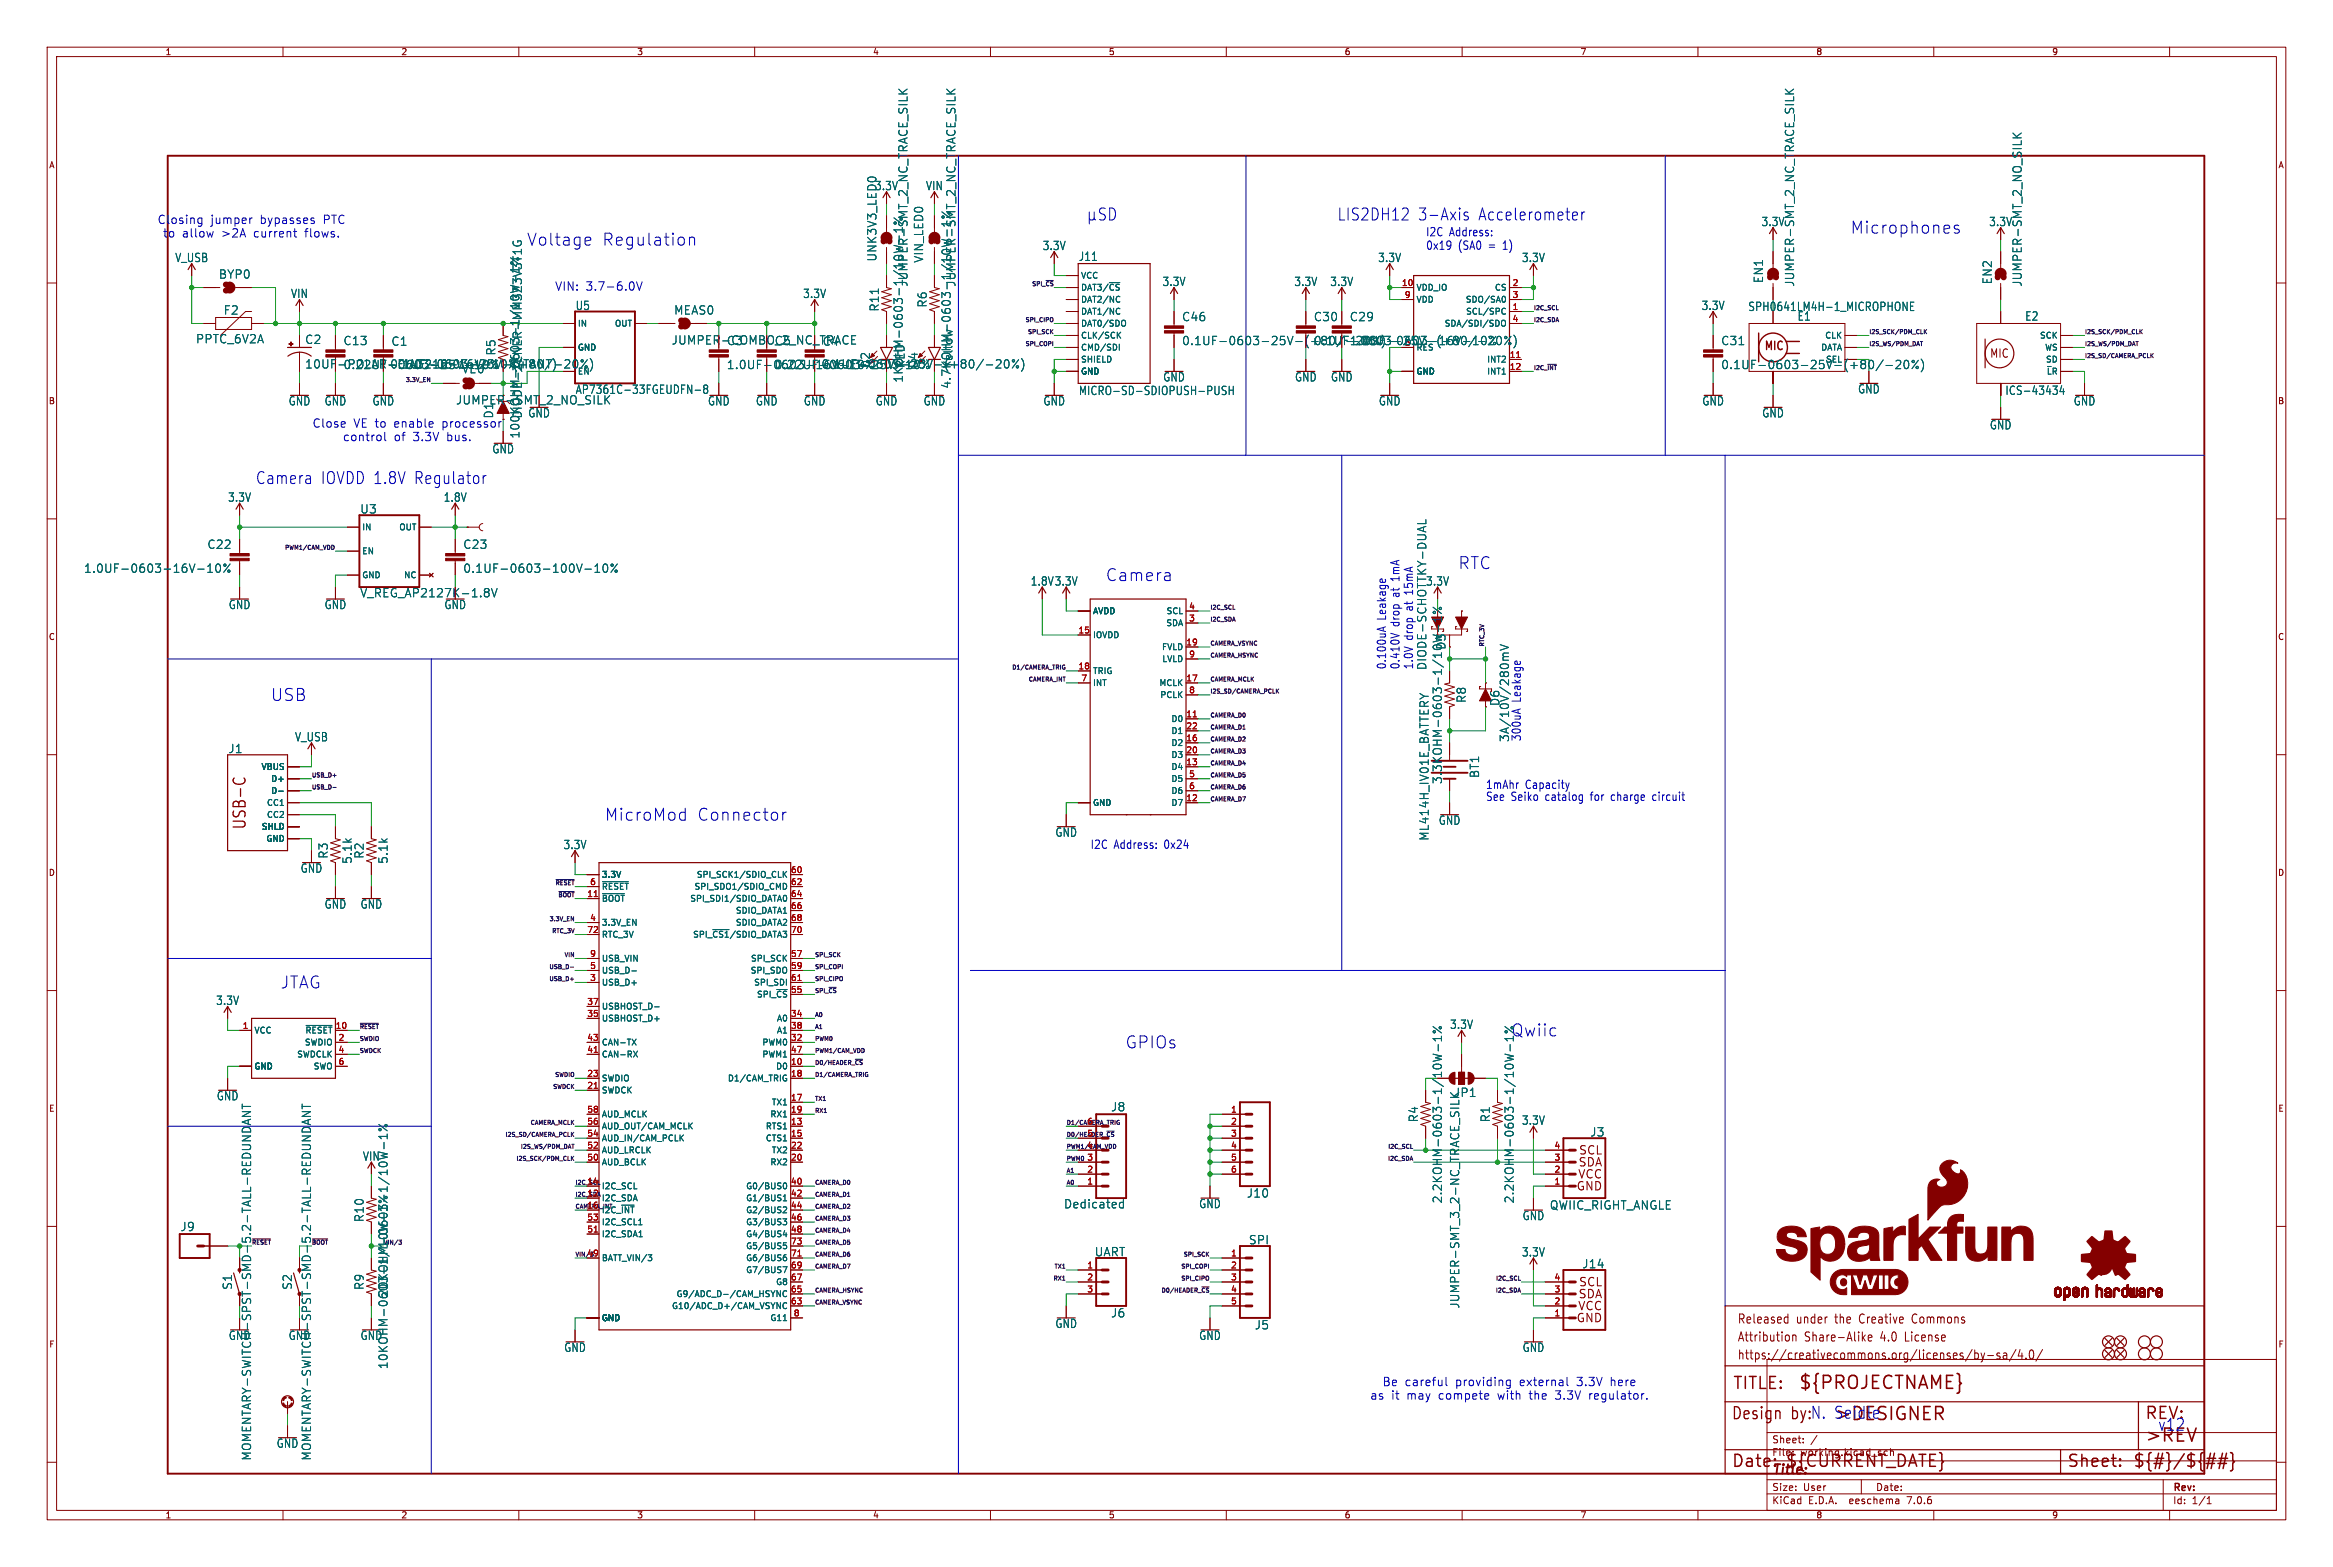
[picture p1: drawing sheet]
<svg xmlns="http://www.w3.org/2000/svg" width="495mm" height="332mm" viewBox="0 0 495 332" stroke-linecap="round" stroke-linejoin="round" font-family="sans-serif">
<defs><g id="words">
<g font-size="3.8" fill="#840000">
<text x="381.3" y="295">${PROJECTNAME}</text>
<text x="454.7" y="306.1">&gt;REV</text>
</g>
<text font-size="3.8" fill="#0000c2" x="388.9" y="301.6">&gt;DESIGNER</text>
<g font-size="3.5" fill="#0000c2">
<text x="283.5" y="47">LIS2DH12</text>
<text x="300.6" y="47">3-Axis</text>
<text x="313.4" y="47">Accelerometer</text>
<text x="111.7" y="52.3">Voltage</text>
<text x="127.7" y="52.3">Regulation</text>
<text x="392.3" y="49.8">Microphones</text>
<text x="54.2" y="102.8">Camera</text>
<text x="68" y="102.8">IOVDD 1.8V Regulator</text>
<text x="234.4" y="123.4">Camera</text>
<text x="309.2" y="120.9">RTC</text>
<text x="57.4" y="148.8">USB</text>
<text x="128.2" y="174.2">MicroMod</text>
<text x="147.8" y="174.2">Connector</text>
<text x="59.5" y="209.8">JTAG</text>
<text x="238.6" y="222.5">GPIOs</text>
<text x="379.7" y="301.3">by:N. Seidle</text>
<text x="457.5" y="303.5">v12</text>
</g>
<g font-size="3.5" fill="#840000">
<text x="52.5" y="176" transform="rotate(-90 52.5 176)">USB-C</text>
<text x="367.3" y="294.9">TITLE:</text>
<text x="367" y="301.3">Design</text>
<text x="454.7" y="301.3">REV:</text>
<text x="367" y="311.4">Date:</text>
<text x="378.5" y="311.4">${CURRENT_DATE}</text>
<text x="438.1" y="311.4">Sheet:</text>
<text x="452.1" y="311.4">${#}/${##}</text>
</g>
<text font-size="3.5" fill="#006464" x="320.4" y="219.9">Qwiic</text>
<text font-size="2.8" fill="#840000" x="375.6" y="313.1">Title:</text>
<g font-size="2.7" fill="#840000">
<text x="368.3" y="280.9">Released</text>
<text x="380.9" y="280.9">under</text>
<text x="389.3" y="280.9">the</text>
<text x="394.6" y="280.9">Creative</text>
<text x="406.1" y="280.9">Commons</text>
<text x="368.3" y="284.7">Attribution</text>
<text x="382.6" y="284.7">Share-Alike</text>
<text x="398.9" y="284.7">4.0</text>
<text x="404.3" y="284.7">License</text>
<text x="368.3" y="288.5">https://creativecommons.org/licenses/by-sa/4.0/</text>
</g>
<g font-size="2.5" fill="#006464">
<text x="185.4" y="40.5">3.3V</text>
<text x="196.2" y="40.5">VIN</text>
<text x="221" y="53.2">3.3V</text>
<text x="373.4" y="48.2">3.3V</text>
<text x="421.7" y="48.2">3.3V</text>
<text x="37.1" y="55.8">V_USB</text>
<text x="46.3" y="59.3">BYP0</text>
<text x="186" y="55.5" transform="rotate(-90 186 55.5)">UNK3V3_LED0</text>
<text x="195.9" y="55.8" transform="rotate(-90 195.9 55.8)">VIN_LED0</text>
<text x="228.7" y="55.5">J11</text>
<text x="292.1" y="55.8">3.3V</text>
<text x="322.6" y="55.8">3.3V</text>
<text x="61.6" y="63.4">VIN</text>
<text x="122" y="65.9">U5</text>
<text x="170.2" y="63.4">3.3V</text>
<text x="192.6" y="60.9" transform="rotate(-90 192.6 60.9)">JUMPER-SMT_2_NC_TRACE_SILK</text>
<text x="196.7" y="65.3" transform="rotate(-90 196.7 65.3)">R6</text>
<text x="202.8" y="60.9" transform="rotate(-90 202.8 60.9)">JUMPER-SMT_2_NC_TRACE_SILK</text>
<text x="246.4" y="60.9">3.3V</text>
<text x="274.3" y="60.9">3.3V</text>
<text x="282" y="60.9">3.3V</text>
<text x="360.7" y="65.9">3.3V</text>
<text x="374" y="60.1" transform="rotate(-90 374 60.1)">EN1</text>
<text x="380.6" y="60.9" transform="rotate(-90 380.6 60.9)">JUMPER-SMT_2_NC_TRACE_SILK</text>
<text x="422.5" y="60.3" transform="rotate(-90 422.5 60.3)">EN2</text>
<text x="428.9" y="60.9" transform="rotate(-90 428.9 60.9)">JUMPER-SMT_2_NO_SILK</text>
<text x="47.4" y="66.9">F2</text>
<text x="142.9" y="66.9">MEAS0</text>
<text x="186.5" y="66.1" transform="rotate(-90 186.5 66.1)">R11</text>
<text x="250.5" y="68.3">C46</text>
<text x="278.5" y="68.3">C30</text>
<text x="286.1" y="68.3">C29</text>
<text x="370.6" y="66.1">SPH0641LM4H-1_MICROPHONE</text>
<text x="381" y="68.2">E1</text>
<text x="429.3" y="68.2">E2</text>
<text x="41.5" y="73">PPTC_6V2A</text>
<text x="64.6" y="73.1">C2</text>
<text x="72.7" y="73.4">C13</text>
<text x="82.9" y="73.5">C1</text>
<text x="105.3" y="75.4" transform="rotate(-90 105.3 75.4)">R5</text>
<text x="154" y="73.4">C3</text>
<text x="164.2" y="73.4">C5</text>
<text x="174.3" y="73.5">C4</text>
<text x="278.5" y="73.4">0.1UF-0603-25V-(+80/-20%)</text>
<text x="286.1" y="73.4">1.0UF-0603-16V-10%</text>
<text x="364.8" y="73.4">C31</text>
<text x="64.6" y="78.3">10UF-POLAR-EIA3216-16V-10%(TANT)</text>
<text x="97.9" y="79.4">VE0</text>
<text x="122" y="83.7">AP7361C-33FGEUDFN-8</text>
<text x="174.1" y="78.3">0.1UF-0603-25V-(+80/-20%)</text>
<text x="184.6" y="78.1" transform="rotate(-90 184.6 78.1)">D2</text>
<text x="191.6" y="81.2" transform="rotate(-90 191.6 81.2)">1KOHM-0603-1/10W-1%</text>
<text x="192" y="78.1" transform="rotate(-90 192 78.1)">RED</text>
<text x="194.8" y="78.1" transform="rotate(-90 194.8 78.1)">D4</text>
<text x="201.8" y="82.5" transform="rotate(-90 201.8 82.5)">4.7KOHM-0603-1/10W-1%</text>
<text x="202.2" y="78.1" transform="rotate(-90 202.2 78.1)">Yellow</text>
<text x="228.7" y="84">MICRO-SD-SDIOPUSH-PUSH</text>
<text x="246.5" y="81.1">GND</text>
<text x="274.5" y="81.1">GND</text>
<text x="282.1" y="81.1">GND</text>
<text x="364.8" y="78.5">0.1UF-0603-25V-(+80/-20%)</text>
<text x="393.9" y="83.6">GND</text>
<text x="425.1" y="83.9">ICS-43434</text>
<text x="61.1" y="86.2">GND</text>
<text x="68.7" y="86.2">GND</text>
<text x="78.9" y="86.2">GND</text>
<text x="96.6" y="86">JUMPER-SMT_2_NO_SILK</text>
<text x="104.8" y="88.8" transform="rotate(-90 104.8 88.8)">D1</text>
<text x="110.8" y="88.8" transform="rotate(-90 110.8 88.8)">DIODE-ZENER-MM3Z3V3T1G</text>
<text x="111.9" y="88.7">GND</text>
<text x="150" y="86.2">GND</text>
<text x="160.2" y="86.2">GND</text>
<text x="170.3" y="86.2">GND</text>
<text x="185.6" y="86.2">GND</text>
<text x="195.7" y="86.2">GND</text>
<text x="221.1" y="86.2">GND</text>
<text x="292.3" y="86.2">GND</text>
<text x="360.8" y="86.2">GND</text>
<text x="373.5" y="88.7">GND</text>
<text x="439.6" y="86.2">GND</text>
<text x="110.3" y="93.1" transform="rotate(-90 110.3 93.1)">100KOHM-0603-1/10W-1%</text>
<text x="421.8" y="91.2">GND</text>
<text x="104.3" y="96.3">GND</text>
<text x="48.3" y="106.6">3.3V</text>
<text x="94" y="106.6">1.8V</text>
<text x="76.3" y="109.1">U3</text>
<text x="43.9" y="116.6">C22</text>
<text x="98.1" y="116.6">C23</text>
<text x="17.7" y="121.6">1.0UF-0603-16V-10%</text>
<text x="98.1" y="121.6">0.1UF-0603-100V-10%</text>
<text x="218.5" y="124.4">1.8V 3.3V</text>
<text x="299.7" y="125.9" transform="rotate(-90 299.7 125.9)">15mA</text>
<text x="302.3" y="124.4">3.3V</text>
<text x="48.4" y="129.3">GND</text>
<text x="68.7" y="129.3">GND</text>
<text x="94.1" y="129.3">GND</text>
<text x="299.7" y="129.4" transform="rotate(-90 299.7 129.4)">at</text>
<text x="299.7" y="135.8" transform="rotate(-90 299.7 135.8)">drop</text>
<text x="306.7" y="137.8" transform="rotate(-90 306.7 137.8)">D3</text>
<text x="299.7" y="142" transform="rotate(-90 299.7 142)">1.0V</text>
<text x="302.6" y="142.1" transform="rotate(-90 302.6 142.1)">DIODE-SCHOTTKY-DUAL</text>
<text x="311" y="149.1" transform="rotate(-90 311 149.1)">R8</text>
<text x="318.1" y="149.8" transform="rotate(-90 318.1 149.8)">D6</text>
<text x="48.4" y="159.9">J1</text>
<text x="62.5" y="157.4">V_USB</text>
<text x="320.1" y="157.4" transform="rotate(-90 320.1 157.4)">3A/10V/280mV</text>
<text x="305.9" y="166.3" transform="rotate(-90 305.9 166.3)">3.3KOHM-0603-1/10W-1%</text>
<text x="313.8" y="165" transform="rotate(-90 313.8 165)">BT1</text>
<text x="223.7" y="177.6">GND</text>
<text x="303.1" y="178.3" transform="rotate(-90 303.1 178.3)">ML414H_IV01E_BATTERY</text>
<text x="305" y="175.1">GND</text>
<text x="63.7" y="185.2">GND</text>
<text x="69.7" y="182.1" transform="rotate(-90 69.7 182.1)">R3</text>
<text x="74.8" y="183.2" transform="rotate(-90 74.8 183.2)">5.1k</text>
<text x="77.3" y="182.1" transform="rotate(-90 77.3 182.1)">R2</text>
<text x="82.4" y="183.2" transform="rotate(-90 82.4 183.2)">5.1k</text>
<text x="119.4" y="180.2">3.3V</text>
<text x="68.7" y="192.8">GND</text>
<text x="76.4" y="192.8">GND</text>
<text x="45.7" y="213.3">3.3V</text>
<text x="307.4" y="218.3">3.3V</text>
<text x="45.9" y="233.5">GND</text>
<text x="308.2" y="232.8">JP1</text>
<text x="235.5" y="235.8">J8</text>
<text x="300.8" y="238" transform="rotate(-90 300.8 238)">R4</text>
<text x="316.1" y="238" transform="rotate(-90 316.1 238)">R1</text>
<text x="322.6" y="238.7">3.3V</text>
<text x="337.1" y="241.1">J3</text>
<text x="76.9" y="246.3">VIN</text>
<text x="225.5" y="256.4">Dedicated</text>
<text x="254.2" y="256.3">GND</text>
<text x="264.3" y="254.1">J10</text>
<text x="305.9" y="255.2" transform="rotate(-90 305.9 255.2)">2.2KOHM-0603-1/10W-1%</text>
<text x="321.2" y="255.2" transform="rotate(-90 321.2 255.2)">2.2KOHM-0603-1/10W-1%</text>
<text x="328.5" y="256.6">QWIIC_RIGHT_ANGLE</text>
<text x="38.2" y="261.2">J9</text>
<text x="77.3" y="259.2" transform="rotate(-90 77.3 259.2)">R10</text>
<text x="322.7" y="258.9">GND</text>
<text x="232" y="266.5">UART</text>
<text x="264.7" y="264">SPI</text>
<text x="322.6" y="266.6">3.3V</text>
<text x="335.4" y="269.1">J14</text>
<text x="49.4" y="273.5" transform="rotate(-90 49.4 273.5)">S1</text>
<text x="62.1" y="273.5" transform="rotate(-90 62.1 273.5)">S2</text>
<text x="77.3" y="273.6" transform="rotate(-90 77.3 273.6)">R9</text>
<text x="82.4" y="275.1" transform="rotate(-90 82.4 275.1)">20KOHM-0603-1/10W-1%</text>
<text x="223.7" y="281.7">GND</text>
<text x="235.5" y="279.5">J6</text>
<text x="309.6" y="277.5" transform="rotate(-90 309.6 277.5)">JUMPER-SMT_3_2-NC_TRACE_SILK</text>
<text x="48.4" y="284.3">GND</text>
<text x="61.1" y="284.3">GND</text>
<text x="76.4" y="284.3">GND</text>
<text x="119.5" y="286.8">GND</text>
<text x="254.2" y="284.3">GND</text>
<text x="266" y="282">J5</text>
<text x="322.7" y="286.8">GND</text>
<text x="82.4" y="290.3" transform="rotate(-90 82.4 290.3)">10KOHM-0603-1/10W-1%</text>
<text x="58.6" y="307.1">GND</text>
</g>
<g font-size="2.5" fill="#0000c2">
<text x="33.3" y="47.7">Closing</text>
<text x="44.6" y="47.7">jumper</text>
<text x="55.1" y="47.7">bypasses</text>
<text x="68.6" y="47.7">PTC</text>
<text x="34.5" y="50.6">to</text>
<text x="38.6" y="50.6">allow</text>
<text x="47" y="50.6">&gt;2A</text>
<text x="53.8" y="50.6">current</text>
<text x="64.8" y="50.6">flows.</text>
<text x="302.3" y="50.2">I2C Address:</text>
<text x="302.3" y="53.1">0x19</text>
<text x="309.1" y="53.1">(SA0</text>
<text x="315.6" y="53.1">=</text>
<text x="318.8" y="53.1">1)</text>
<text x="117.6" y="61.8">VIN: 3.7-6.0V</text>
<text x="66.2" y="90.9">Close</text>
<text x="72.6" y="93.7">control</text>
<text x="74.9" y="90.9">VE to</text>
<text x="83.5" y="93.7">of</text>
<text x="83.6" y="90.9">enable</text>
<text x="87.6" y="93.7">3.3V</text>
<text x="93.9" y="90.9">processor</text>
<text x="94.8" y="93.7">bus.</text>
<text x="296.9" y="123" transform="rotate(-90 296.9 123)">1mA</text>
<text x="294" y="131.5" transform="rotate(-90 294 131.5)">Leakage</text>
<text x="296.9" y="126.6" transform="rotate(-90 296.9 126.6)">at</text>
<text x="296.9" y="132.9" transform="rotate(-90 296.9 132.9)">drop</text>
<text x="294" y="142" transform="rotate(-90 294 142)">0.100uA</text>
<text x="296.9" y="142" transform="rotate(-90 296.9 142)">0.410V</text>
<text x="322.6" y="148.9" transform="rotate(-90 322.6 148.9)">Leakage</text>
<text x="322.6" y="157.2" transform="rotate(-90 322.6 157.2)">300uA</text>
<text x="315" y="167.4">1mAhr</text>
<text x="323.3" y="167.4">Capacity</text>
<text x="315" y="169.9">See Seiko</text>
<text x="327.6" y="169.9">catalog</text>
<text x="337.4" y="169.9">for</text>
<text x="341.8" y="169.9">charge</text>
<text x="350.8" y="169.9">circuit</text>
<text x="231.1" y="180.1">I2C Address:</text>
<text x="246.9" y="180.1">0x24</text>
<text x="290.4" y="296.9">as</text>
<text x="293.1" y="294.1">Be careful</text>
<text x="294.9" y="296.9">it</text>
<text x="298.3" y="296.9">may</text>
<text x="305.1" y="296.9">compete</text>
<text x="308.6" y="294.1">providing</text>
<text x="317.7" y="296.9">with</text>
<text x="322.2" y="294.1">external</text>
<text x="324.5" y="296.9">the</text>
<text x="330.1" y="296.9">3.3V</text>
<text x="334.4" y="294.1">3.3V</text>
<text x="337.3" y="296.9">regulator.</text>
<text x="341.7" y="294.1">here</text>
</g>
<g font-size="2.5" fill="#840000">
<text x="142.3" y="73.3">JUMPER-COMBO_2_NC_TRACE</text>
<text x="250.5" y="73.4">0.1UF-0603-25V-(+80/-20%)</text>
<text x="373.9" y="74.7">MIC</text>
<text x="421.8" y="76.1">MIC</text>
<text x="72.7" y="78.5">0.22UF-0603-25V-10%</text>
<text x="82.7" y="78.3">0.1UF-0603-25V-(+80/-20%)</text>
<text x="154" y="78.5">1.0UF-0603-16V-10%</text>
<text x="164.2" y="78.5">0.22UF-0603-25V-10%</text>
<text x="76.3" y="126.8">V_REG_AP2127K-1.8V</text>
<text x="334.6" y="245.1">SCL</text>
<text x="334.5" y="250.1">VCC</text>
<text x="334.5" y="247.6">SDA</text>
<text x="334.1" y="252.7">GND</text>
<text x="334.5" y="275.5">SDA</text>
<text x="334.6" y="273">SCL</text>
<text x="334.1" y="280.6">GND</text>
<text x="334.5" y="278.1">VCC</text>
<text x="53.4" y="309.7" transform="rotate(-90 53.4 309.7)">MOMENTARY-SWITCH-SPST-SMD-5.2-TALL-REDUNDANT</text>
<text x="66.1" y="309.7" transform="rotate(-90 66.1 309.7)">MOMENTARY-SWITCH-SPST-SMD-5.2-TALL-REDUNDANT</text>
</g>
<g font-size="2.1" fill="#840000">
<text x="375.6" y="308.9">File:</text>
<text x="375.6" y="306.2">Sheet:</text>
<text x="381.7" y="308.9">working.kicad_sch</text>
<text x="375.6" y="316.3">Size:</text>
<text x="382.3" y="316.3">User</text>
<text x="397.6" y="316.3">Date:</text>
<text x="460.6" y="316.5">Rev:</text>
<text x="375.6" y="319.1">KiCad</text>
<text x="383.4" y="319.1">E.D.A.</text>
<text x="392.3" y="319.1">eeschema</text>
<text x="404.6" y="319.1">7.0.6</text>
<text x="460.6" y="319.1">Id:</text>
<text x="464.7" y="319.1">1/1</text>
</g>
<g font-size="1.8" fill="#840000">
<text x="35" y="11.9">1</text>
<text x="85" y="11.9">2</text>
<text x="135" y="11.9">3</text>
<text x="185" y="11.9">4</text>
<text x="235" y="11.9">5</text>
<text x="285" y="11.9">6</text>
<text x="335" y="11.9">7</text>
<text x="385" y="11.9">8</text>
<text x="435" y="11.9">9</text>
<text x="10.3" y="35.9">A</text>
<text x="483" y="35.9">A</text>
<text x="10.3" y="85.9">B</text>
<text x="482.9" y="85.9">B</text>
<text x="10.3" y="135.9">C</text>
<text x="482.9" y="135.9">C</text>
<text x="10.3" y="185.9">D</text>
<text x="482.9" y="185.9">D</text>
<text x="10.3" y="235.9">E</text>
<text x="483" y="235.9">E</text>
<text x="10.3" y="285.9">F</text>
<text x="483" y="285.9">F</text>
<text x="35" y="322.1">1</text>
<text x="85" y="322.1">2</text>
<text x="135" y="322.1">3</text>
<text x="185" y="322.1">4</text>
<text x="235" y="322.1">5</text>
<text x="285" y="322.1">6</text>
<text x="335" y="322.1">7</text>
<text x="385" y="322.1">8</text>
<text x="435" y="322.1">9</text>
</g>
<g font-size="1.8" fill="#006464">
<text x="229.1" y="59.3">VCC</text>
<text x="229.1" y="61.8">DAT3/~{CS}</text>
<text x="229.1" y="64.4">DAT2/NC</text>
<text x="300.2" y="61.8">VDD_IO</text>
<text x="300.2" y="64.4">VDD</text>
<text x="310.7" y="64.4">SDO/SA0</text>
<text x="316.8" y="61.8">CS</text>
<text x="122.4" y="69.4">IN</text>
<text x="130.3" y="69.4">OUT</text>
<text x="229.1" y="66.9">DAT1/NC</text>
<text x="229.1" y="69.4">DAT0/SDO</text>
<text x="229.1" y="72">CLK/SCK</text>
<text x="306.2" y="69.4">SDA/SDI/SDO</text>
<text x="310.7" y="66.9">SCL/SPC</text>
<text x="386.9" y="72">CLK</text>
<text x="432.4" y="72">SCK</text>
<text x="122.4" y="74.5">GND</text>
<text x="229.1" y="77.1">SHIELD</text>
<text x="229.1" y="74.5">CMD/SDI</text>
<text x="297.7" y="73.4">5</text>
<text x="300.2" y="74.5">RES</text>
<text x="315.2" y="77.1">INT2</text>
<text x="386" y="74.5">DATA</text>
<text x="387.1" y="77.1">SEL</text>
<text x="433.5" y="74.5">WS</text>
<text x="433.7" y="77.1">SD</text>
<text x="122.4" y="79.6">EN</text>
<text x="229.1" y="79.6">GND</text>
<text x="300.2" y="79.6">GND</text>
<text x="315.2" y="79.6">INT1</text>
<text x="433.9" y="79.6">~{L}R</text>
<text x="76.7" y="112.6">IN</text>
<text x="84.6" y="112.6">OUT</text>
<text x="76.7" y="117.7">EN</text>
<text x="76.7" y="122.8">GND</text>
<text x="85.6" y="122.8">NC</text>
<text x="231.6" y="130.4">AVDD</text>
<text x="247.2" y="130.4">SCL</text>
<text x="231.6" y="135.5">IOVDD</text>
<text x="247.2" y="132.9">SDA</text>
<text x="231.6" y="143.1">TRIG</text>
<text x="246.3" y="138">FVLD</text>
<text x="246.3" y="140.6">LVLD</text>
<text x="231.6" y="145.6">INT</text>
<text x="245.7" y="145.6">MCLK</text>
<text x="245.9" y="148.2">PCLK</text>
<text x="248.3" y="153.3">D0</text>
<text x="248.3" y="155.8">D1</text>
<text x="248.3" y="158.3">D2</text>
<text x="248.3" y="160.9">D3</text>
<text x="55.4" y="163.4">VBUS</text>
<text x="57.4" y="166">D+</text>
<text x="248.3" y="163.4">D4</text>
<text x="248.3" y="166">D5</text>
<text x="56.5" y="171">CC1</text>
<text x="56.5" y="173.6">CC2</text>
<text x="57.4" y="168.5">D-</text>
<text x="231.6" y="171">GND</text>
<text x="248.3" y="171">D7</text>
<text x="248.3" y="168.5">D6</text>
<text x="55.4" y="176.1">SHLD</text>
<text x="56.4" y="178.7">GND</text>
<text x="127.5" y="191.4">~{BOOT}</text>
<text x="127.5" y="186.3">3.3V</text>
<text x="127.5" y="188.8">~{RESET}</text>
<text x="146.2" y="191.4">SPI_SDI1/SDIO_DATA0</text>
<text x="147.2" y="188.8">SPI_SDO1/SDIO_CMD</text>
<text x="147.6" y="186.3">SPI_SCK1/SDIO_CLK</text>
<text x="127.5" y="196.4">3.3V_EN</text>
<text x="155.9" y="193.9">SDIO_DATA1</text>
<text x="155.9" y="196.4">SDIO_DATA2</text>
<text x="127.5" y="199">RTC_3V</text>
<text x="146.9" y="199">SPI_~{CS1}/SDIO_DATA3</text>
<text x="127.5" y="209.1">USB_D+</text>
<text x="127.5" y="206.6">USB_D-</text>
<text x="127.5" y="204.1">USB_VIN</text>
<text x="159.1" y="206.6">SPI_SDO</text>
<text x="159.1" y="204.1">SPI_SCK</text>
<text x="159.8" y="209.1">SPI_SDI</text>
<text x="127.5" y="214.2">USBHOST_D-</text>
<text x="160.4" y="211.7">SPI_~{CS}</text>
<text x="53.8" y="219.3">VCC</text>
<text x="64.5" y="221.8">SWDIO</text>
<text x="64.7" y="219.3">~{RESET}</text>
<text x="127.5" y="216.8">USBHOST_D+</text>
<text x="127.5" y="221.8">CAN-TX</text>
<text x="161.5" y="221.8">PWM0</text>
<text x="164.6" y="216.8">A0</text>
<text x="164.6" y="219.3">A1</text>
<text x="53.8" y="226.9">GND</text>
<text x="62.9" y="224.4">SWDCLK</text>
<text x="66.4" y="226.9">SWO</text>
<text x="127.5" y="224.4">CAN-RX</text>
<text x="161.5" y="224.4">PWM1</text>
<text x="164.4" y="226.9">D0</text>
<text x="127.5" y="232">SWDCK</text>
<text x="127.5" y="229.5">SWDIO</text>
<text x="154.2" y="229.5">D1/CAM_TRIG</text>
<text x="127.5" y="239.6">AUD_OUT/CAM_MCLK</text>
<text x="127.5" y="237.1">AUD_MCLK</text>
<text x="162.3" y="239.6">RTS1</text>
<text x="163.2" y="237.1">RX1</text>
<text x="163.5" y="234.5">TX1</text>
<text x="127.5" y="244.7">AUD_LRCLK</text>
<text x="127.5" y="242.2">AUD_IN/CAM_PCLK</text>
<text x="162.3" y="242.2">CTS1</text>
<text x="163.5" y="244.7">TX2</text>
<text x="127.5" y="247.2">AUD_BCLK</text>
<text x="163.2" y="247.2">RX2</text>
<text x="127.5" y="254.9">I2C_SDA</text>
<text x="127.5" y="252.3">I2C_SCL</text>
<text x="127.5" y="257.4">I2C_~{INT}</text>
<text x="158.1" y="252.3">G0/BUS0</text>
<text x="158.1" y="254.9">G1/BUS1</text>
<text x="158.1" y="257.4">G2/BUS2</text>
<text x="127.5" y="262.5">I2C_SDA1</text>
<text x="127.5" y="259.9">I2C_SCL1</text>
<text x="158.1" y="259.9">G3/BUS3</text>
<text x="158.1" y="262.5">G4/BUS4</text>
<text x="127.5" y="267.6">BATT_VIN/3</text>
<text x="158.1" y="267.6">G6/BUS6</text>
<text x="158.1" y="265">G5/BUS5</text>
<text x="143.3" y="275.2">G9/ADC_D-/CAM_HSYNC</text>
<text x="158.1" y="270.1">G7/BUS7</text>
<text x="164.4" y="272.6">G8</text>
<text x="127.5" y="280.3">GND</text>
<text x="142.4" y="277.7">G10/ADC_D+/CAM_VSYNC</text>
<text x="163.2" y="280.3">G11</text>
</g>
<g font-size="1.8" fill="#a90000">
<text x="297.1" y="60.7">10</text>
<text x="297.7" y="63.2">9</text>
<text x="320.6" y="65.8">1</text>
<text x="320.6" y="60.7">2</text>
<text x="320.6" y="63.2">3</text>
<text x="320.6" y="68.3">4</text>
<text x="320" y="75.9">11</text>
<text x="320" y="78.5">12</text>
<text x="252" y="131.8">3</text>
<text x="252" y="129.3">4</text>
<text x="228.6" y="134.4">15</text>
<text x="251.4" y="136.9">19</text>
<text x="228.6" y="142">18</text>
<text x="252" y="139.4">9</text>
<text x="229.2" y="144.5">7</text>
<text x="251.4" y="144.5">17</text>
<text x="252" y="147.1">8</text>
<text x="251.4" y="152.1">11</text>
<text x="251.4" y="154.7">22</text>
<text x="251.4" y="157.2">16</text>
<text x="251.4" y="159.8">20</text>
<text x="251.4" y="162.3">13</text>
<text x="252" y="164.8">5</text>
<text x="252" y="167.4">6</text>
<text x="251.4" y="169.9">12</text>
<text x="167.6" y="185.2">60</text>
<text x="124.4" y="190.2">11</text>
<text x="125" y="187.7">6</text>
<text x="167.6" y="187.7">62</text>
<text x="167.6" y="190.2">64</text>
<text x="124.4" y="197.9">72</text>
<text x="125" y="195.3">4</text>
<text x="167.6" y="192.8">66</text>
<text x="167.6" y="195.3">68</text>
<text x="167.6" y="197.9">70</text>
<text x="125" y="202.9">9</text>
<text x="167.6" y="202.9">57</text>
<text x="125" y="208">3</text>
<text x="125" y="205.5">5</text>
<text x="167.6" y="205.5">59</text>
<text x="167.6" y="208">61</text>
<text x="124.4" y="215.6">35</text>
<text x="124.4" y="213.1">37</text>
<text x="167.6" y="215.6">34</text>
<text x="167.6" y="210.6">55</text>
<text x="51.4" y="218.2">1</text>
<text x="71.1" y="218.2">10</text>
<text x="71.7" y="220.7">2</text>
<text x="124.4" y="220.7">43</text>
<text x="167.6" y="220.7">32</text>
<text x="167.6" y="218.2">38</text>
<text x="71.7" y="223.3">4</text>
<text x="71.7" y="225.8">6</text>
<text x="124.4" y="223.3">41</text>
<text x="167.6" y="225.8">10</text>
<text x="167.6" y="223.3">47</text>
<text x="124.4" y="230.9">21</text>
<text x="124.4" y="228.3">23</text>
<text x="167.6" y="233.4">17</text>
<text x="167.6" y="228.3">18</text>
<text x="124.4" y="238.5">56</text>
<text x="124.4" y="236">58</text>
<text x="167.6" y="238.5">13</text>
<text x="167.6" y="236">19</text>
<text x="230.4" y="238.5">6</text>
<text x="260.9" y="236">1</text>
<text x="260.9" y="238.5">2</text>
<text x="124.4" y="243.6">52</text>
<text x="124.4" y="241">54</text>
<text x="167.6" y="241">15</text>
<text x="167.6" y="243.6">22</text>
<text x="230.4" y="243.6">4</text>
<text x="230.4" y="241">5</text>
<text x="260.9" y="241">3</text>
<text x="260.9" y="243.6">4</text>
<text x="329.5" y="243.6">4</text>
<text x="124.4" y="251.2">14</text>
<text x="124.4" y="246.1">50</text>
<text x="167.6" y="246.1">20</text>
<text x="167.6" y="251.2">40</text>
<text x="230.4" y="251.2">1</text>
<text x="230.4" y="248.7">2</text>
<text x="230.4" y="246.1">3</text>
<text x="260.9" y="246.1">5</text>
<text x="260.9" y="248.7">6</text>
<text x="329.5" y="251.2">1</text>
<text x="329.5" y="248.7">2</text>
<text x="329.5" y="246.1">3</text>
<text x="124.4" y="253.7">12</text>
<text x="124.4" y="256.3">16</text>
<text x="167.6" y="253.7">42</text>
<text x="167.6" y="256.3">44</text>
<text x="124.4" y="261.4">51</text>
<text x="124.4" y="258.8">53</text>
<text x="167.6" y="258.8">46</text>
<text x="167.6" y="261.4">48</text>
<text x="167.6" y="263.9">73</text>
<text x="124.4" y="266.4">49</text>
<text x="167.6" y="269">69</text>
<text x="167.6" y="266.4">71</text>
<text x="230.4" y="269">1</text>
<text x="260.9" y="266.4">1</text>
<text x="260.9" y="269">2</text>
<text x="167.6" y="274.1">65</text>
<text x="167.6" y="271.5">67</text>
<text x="230.4" y="271.5">2</text>
<text x="230.4" y="274.1">3</text>
<text x="260.9" y="271.5">3</text>
<text x="260.9" y="274.1">4</text>
<text x="329.5" y="274.1">3</text>
<text x="329.5" y="271.5">4</text>
<text x="167.6" y="276.6">63</text>
<text x="168.2" y="279.1">8</text>
<text x="260.9" y="276.6">5</text>
<text x="329.5" y="279.1">1</text>
<text x="329.5" y="276.6">2</text>
</g>
<g font-size="1.2" fill="#0f0f0f">
<text x="218.7" y="60.7">SPI_~{CS}</text>
<text x="325.1" y="65.8">I2C_SCL</text>
<text x="217.3" y="68.3">SPI_CIPO</text>
<text x="217.8" y="70.9">SPI_SCK</text>
<text x="325.1" y="68.3">I2C_SDA</text>
<text x="396.2" y="70.9">I2S_SCK/PDM_CLK</text>
<text x="442" y="70.9">I2S_SCK/PDM_CLK</text>
<text x="217.3" y="73.4">SPI_COPI</text>
<text x="396.2" y="73.4">I2S_WS/PDM_DAT</text>
<text x="442" y="76">I2S_SD/CAMERA_PCLK</text>
<text x="442" y="73.4">I2S_WS/PDM_DAT</text>
<text x="85.9" y="81">3.3V_EN</text>
<text x="325.1" y="78.5">I2C_~{INT}</text>
<text x="60.3" y="116.6">PWM1/CAM_VDD</text>
<text x="256.5" y="131.8">I2C_SDA</text>
<text x="256.5" y="129.3">I2C_SCL</text>
<text x="256.5" y="136.9">CAMERA_VSYNC</text>
<text x="314.7" y="137.2" transform="rotate(-90 314.7 137.2)">RTC_3V</text>
<text x="214.4" y="142">D1/CAMERA_TRIG</text>
<text x="256.5" y="139.5">CAMERA_HSYNC</text>
<text x="217.9" y="144.5">CAMERA_INT</text>
<text x="256.5" y="147.1">I2S_SD/CAMERA_PCLK</text>
<text x="256.5" y="144.5">CAMERA_MCLK</text>
<text x="256.5" y="154.7">CAMERA_D1</text>
<text x="256.5" y="152.2">CAMERA_D0</text>
<text x="256.5" y="157.2">CAMERA_D2</text>
<text x="256.5" y="159.8">CAMERA_D3</text>
<text x="66" y="167.4">USB_D-</text>
<text x="66" y="164.9">USB_D+</text>
<text x="256.5" y="164.9">CAMERA_D5</text>
<text x="256.5" y="162.3">CAMERA_D4</text>
<text x="256.5" y="167.4">CAMERA_D6</text>
<text x="256.5" y="169.9">CAMERA_D7</text>
<text x="117.6" y="187.7">~{RESET}</text>
<text x="118.2" y="190.3">~{BOOT}</text>
<text x="116.3" y="195.3">3.3V_EN</text>
<text x="116.9" y="197.9">RTC_3V</text>
<text x="119.5" y="203">VIN</text>
<text x="172.7" y="203">SPI_SCK</text>
<text x="116.3" y="205.5">USB_D-</text>
<text x="116.3" y="208">USB_D+</text>
<text x="172.7" y="208">SPI_CIPO</text>
<text x="172.7" y="205.5">SPI_COPI</text>
<text x="172.7" y="215.7">A0</text>
<text x="172.7" y="210.6">SPI_~{CS}</text>
<text x="76.2" y="220.7">SWDIO</text>
<text x="76.2" y="218.2">~{RESET}</text>
<text x="172.7" y="220.7">PWM0</text>
<text x="172.7" y="218.2">A1</text>
<text x="76.2" y="223.3">SWDCK</text>
<text x="172.7" y="225.8">D0/HEADER_~{CS}</text>
<text x="172.7" y="223.3">PWM1/CAM_VDD</text>
<text x="117.1" y="230.9">SWDCK</text>
<text x="117.5" y="228.4">SWDIO</text>
<text x="172.7" y="228.4">D1/CAMERA_TRIG</text>
<text x="172.7" y="233.4">TX1</text>
<text x="112.3" y="238.5">CAMERA_MCLK</text>
<text x="172.7" y="236">RX1</text>
<text x="226.1" y="238.5">D1/CAMERA_TRIG</text>
<text x="107" y="241.1">I2S_SD/CAMERA_PCLK</text>
<text x="110.3" y="243.6">I2S_WS/PDM_DAT</text>
<text x="226.1" y="241.1">D0/HEADER_~{CS}</text>
<text x="226.1" y="243.6">PWM1/CAM_VDD</text>
<text x="294.1" y="243.6">I2C_SCL</text>
<text x="109.3" y="246.1">I2S_SCK/PDM_CLK</text>
<text x="121.9" y="251.2">I2C_SCL</text>
<text x="172.7" y="251.2">CAMERA_D0</text>
<text x="226.1" y="246.1">PWM0</text>
<text x="226.1" y="248.7">A1</text>
<text x="226.1" y="251.2">A0</text>
<text x="294.1" y="246.1">I2C_SDA</text>
<text x="121.9" y="253.8">I2C_SDA</text>
<text x="172.7" y="253.8">CAMERA_D1</text>
<text x="172.7" y="256.3">CAMERA_D2</text>
<text x="172.7" y="258.8">CAMERA_D3</text>
<text x="172.7" y="261.4">CAMERA_D4</text>
<text x="172.7" y="263.9">CAMERA_D5</text>
<text x="121.9" y="266.5">VIN/3</text>
<text x="172.7" y="266.5">CAMERA_D6</text>
<text x="172.7" y="269">CAMERA_D7</text>
<text x="223.4" y="269">TX1</text>
<text x="250.3" y="269">SPI_COPI</text>
<text x="250.8" y="266.5">SPI_SCK</text>
<text x="172.7" y="274.1">CAMERA_HSYNC</text>
<text x="223.2" y="271.5">RX1</text>
<text x="246.1" y="274.1">D0/HEADER_~{CS}</text>
<text x="250.3" y="271.5">SPI_CIPO</text>
<text x="317" y="274.1">I2C_SDA</text>
<text x="317" y="271.5">I2C_SCL</text>
<text x="172.7" y="276.6">CAMERA_VSYNC</text>
</g>
<g font-size="1.2" fill="#006464">
<text x="121.9" y="256.3">CAMERA_INT</text>
<text x="53.3" y="263.9">~{RESET}</text>
<text x="66" y="263.9">~{BOOT}</text>
<text x="81.3" y="263.9">VIN/3</text>
</g>
</g></defs>
<g fill="none" stroke="#840000" stroke-width=".21">
<path d="M10 10h474.6v312.2h-474.6zM12 12h470.6v308.2h-470.6zM60 10v2M110 10v2M160 10v2M210 10v2M260 10v2M310 10v2M360 10v2M410 10v2M460 10v2M10 60h2"/>
<path d="M40.6 55.9v2.5M188 40.6v2.6M188 45.7v3.4M188 52.5v3.4M188 58.4v2.6l1 .2-2.1 .6 2.1 .7-2.1 .6 2.1 .7-2.1 .6 2.1 .6-2.1 .7 1.1 .3v2.6M198.1 40.6v2.6M198.1 45.7v3.4M198.1 52.5v3.4M198.1 58.4v2.6l1 .2-2 .6 2 .7-2 .6 2 .7-2 .6 2 .6-2 .7 1 .3v2.6M223.5 53.3v2.6M226.1 58.4h2.5M294.6 55.9v2.5"/>
<path d="M325.1 55.9v2.5M375.9 48.3v2.5M375.9 53.3v3.5M424.2 48.3v2.5M424.2 53.3v3.5M482.6 60h2M43.2 61h3.4M43.2 68.6h2.5M45.7 67.3h7.6v2.6h-7.6zM49.9 61h3.4M53.3 66h-1.2l-5.4 5.1M53.3 68.6h2.6"/>
<path d="M63.5 63.5v2.5M63.5 71.1v2.6M63.5 74.7v4M71.1 71.1v3.1M81.3 71.1v3.1M106.7 68.6v2.5l1 .3-2 .6 2 .6-2 .7 2 .6-2 .6 2 .7-2 .6M119.4 78.7h2.5M119.4 68.6h2.5M119.4 73.7h2.5M134.6 68.6h2.6M139.7 68.6h3.4M146.4 68.6h3.5"/>
<path d="M152.4 75.7v3M162.6 75.7v.5M172.7 63.5v2.5M172.7 75.7v.5M185.9 74.4l-1.4 1.4M186.1 75.6l-1.4 1.4M188 71.1v2.6M196.1 74.4l-1.4 1.4M196.2 75.6l-1.4 1.4M198.1 71.1v2.6M226.1 66h2.5M226.1 61h2.5"/>
<path d="M226.1 76.2h2.5M226.1 78.7h2.5M226.1 63.5h2.5M226.1 68.6h2.5M226.1 73.7h2.5M226.1 71.1h2.5M248.9 61v2.5M248.9 66v3.1M248.9 70.6v3.1M248.9 76.2v2.5M276.9 61v2.5M276.9 66v3.1"/>
<path d="M276.9 70.6v.5M276.9 76.2v2.5M284.5 61v2.5M284.5 66v3.1M284.5 70.6v.5M284.5 76.2v2.5M297.2 61h2.5M297.2 78.7h2.5M297.2 63.5h2.5M320 66h2.6M320 61h2.6M320 76.2h2.6"/>
<path d="M320 78.7h2.6M320 63.5h2.6M320 68.6h2.6M363.2 66v2.6M363.2 71.1v3.1M363.2 75.7v3M370.8 68.6h20.4v10.1h-20.4zM375.9 60.1v3.4M375.9 66v2.6M375.9 78.7v2.6M391.2 73.7h2.5M391.2 71.1h2.5"/>
<path d="M396.2 78.7v2.6M419.1 68.6h17.8v12.7h-17.8zM424.2 60.1v3.4M424.2 66v2.6M436.9 76.2h2.5M436.9 78.7h2.5M436.9 73.7h2.5M436.9 71.1h2.5M63.5 81.3v2.5M71.1 81.3v2.5M81.3 81.3v2.5M94 81.3h3.4"/>
<path d="M100.7 81.3h3.4M106.7 88.9h.1M106.7 87.6v1.3M106.7 91.4v2.6M152.4 81.3v2.5M162.6 81.3v2.5M172.7 81.3v2.5M188 81.3v2.5M198.1 81.3v2.5M223.5 81.3v2.5M294.6 81.3v2.5M363.2 81.3v2.5"/>
<path d="M375.9 83.8v2.6M424.2 81.3v2.5M424.2 86.4v2.5M442 81.3v2.5M10 110h2M50.8 106.7v2.5M50.8 114.3v3M50.8 118.9v3M73.7 111.8h2.5M73.7 116.8h2.5M88.9 111.8h2.5M96.5 106.7v2.5"/>
<path d="M96.5 114.3v3M96.5 118.9v3M99.1 111.8h.1M99.1 111.8h2.5M102.4 111a.76 .76 0 0 0-.8 .8 .76 .76 0 0 0 .8 .7M482.6 110h2M50.8 124.5v2.5M71.1 124.5v2.5M73.7 121.9h2.5M88.9 121.9h2.5M91.1 121.5l.7 .8M91.8 121.5l-.7 .8"/>
<path d="M221 124.5v2.5M226.1 124.5v2.5M228.6 129.5h2.5M228.6 134.6h2.5M251.5 129.5h2.5M251.5 137.2h2.5M251.5 132.1h2.5M251.5 139.7h2.5M303.8 132.8h-.3v.5h2.6v.6h-.3M304.8 129.5h.1M304.8 124.5v2.5M304.8 129.5v1.3"/>
<path d="M304.8 133.3v1.3M308.9 132.8h-.3v.5h2.5v.6h-.2M309.9 129.5h.1M309.9 129.5v1.3M309.9 133.3v1.3h-2.6M10 160h2M66 157.5v2.5M228.6 144.8h2.5M228.6 142.2h2.5M251.5 152.4h2.5M251.5 157.5h2.5M251.5 144.8h2.5"/>
<path d="M251.5 154.9h2.5M251.5 147.3h2.5M307.3 142.2v2.6l-1 .2 2.1 .7-2.1 .6 2.1 .6-2.1 .7 2.1 .6-2.1 .6 2.1 .7-1.1 .4v2.5M307.3 157.5v3.5M313.9 145.5h-.2v.5h2.5M315 149.9h.1M315 144.8h.1M315 144.8v1.2M315 148.6v1.3M482.6 160h2M61 170.2h2.5M61 162.6h2.5"/>
<path d="M61 165.1h2.5M61 167.6h2.5M61 172.7h2.5M61 177.8h2.5M61 175.3h2.5M71.1 175.3v2.5l1 .3-2 .6 2 .6-2 .7 2 .6-2 .6 2 .7-2 .6 1 .4v2.5M78.7 175.3v2.5l1.1 .3-2.1 .6 2.1 .6-2.1 .7 2.1 .6-2.1 .6 2.1 .7-2.1 .6 1 .4v2.5M226.1 172.7v2.6M228.6 170.2h2.5M238.8 172.7h.1M243.8 172.7h.1M251.5 160h2.5"/>
<path d="M251.5 170.2h2.5M251.5 162.6h2.5M251.5 165.1h2.5M251.5 167.6h2.5M307.3 165.1v2.5M307.3 170.2v2.5M66 180.3v2.6M71.1 188v2.5M78.7 188v2.5M121.9 180.3v2.6M124.5 190.5h2.5M124.5 185.4h2.5"/>
<path d="M124.5 195.6h2.5M124.5 188h2.5M124.5 198.1h2.5M167.6 190.5h2.6M167.6 185.4h2.6M167.6 195.6h2.6M167.6 188h2.6M167.6 193h2.6M167.6 198.1h2.6M10 210h2M48.3 213.4v2.5M50.8 218.4h2.5"/>
<path d="M71.1 218.4h2.6M124.5 208.3h2.5M124.5 215.9h2.5M124.5 213.4h2.5M124.5 205.7h2.5M124.5 203.2h2.5M167.6 218.4h2.6M167.6 208.3h2.6M167.6 215.9h2.6M167.6 205.7h2.6M167.6 210.8h2.6M167.6 203.2h2.6"/>
<path d="M309.9 218.4v2.6M482.6 210h2M48.3 228.6v2.5M50.8 226.1h2.5M71.1 221h2.6M71.1 226.1h2.6M71.1 223.5h2.6M124.5 228.6h2.5M124.5 221h2.5M124.5 223.5h2.5M124.5 238.8h2.5M124.5 236.2h2.5"/>
<path d="M124.5 231.1h2.5M167.6 228.6h2.6M167.6 221h2.6M167.6 226.1h2.6M167.6 223.5h2.6M167.6 238.8h2.6M167.6 233.7h2.6M167.6 236.2h2.6M228.6 238.8h5.1M259.1 238.8h5.1M259.1 236.2h5.1M302.3 231.1v2.6l1 .2-2.1 .7 2.1 .6-2.1 .6 2.1 .7-2.1 .6 2.1 .6-2.1 .7 1.1 .4v2.5"/>
<path d="M304.8 228.6h2.5M309.2 227.3h1.3v2.6h-1.3zM309.9 223.5v3.8M312.4 228.6h2.6M317.5 231.1v2.6l1 .2-2 .7 2 .6-2 .6 2 .7-2 .6 2 .6-2 .7 1 .4v2.5M325.1 238.8v2.5M10 260h2M78.7 246.4v2.5M78.7 251.5v2.5l1.1 .3-2.1 .6 2.1 .6-2.1 .7 2.1 .6-2.1 .6 2.1 .7-2.1 .6 1 .4v2.5M124.5 254h2.5M124.5 251.5h2.5M124.5 241.3h2.5"/>
<path d="M124.5 256.5h2.5M124.5 246.4h2.5M124.5 243.8h2.5M124.5 259.1h2.5M167.6 254h2.6M167.6 251.5h2.6M167.6 241.3h2.6M167.6 256.5h2.6M167.6 246.4h2.6M167.6 243.8h2.6M167.6 259.1h2.6M228.6 251.5h5.1"/>
<path d="M228.6 241.3h5.1M228.6 246.4h5.1M228.6 243.8h5.1M228.6 248.9h5.1M256.5 251.5v2.5M259.1 241.3h5.1M259.1 246.4h5.1M259.1 243.8h5.1M259.1 248.9h5.1M325.1 254v2.5M327.7 251.5h5M327.7 246.4h5"/>
<path d="M327.7 243.8h5M327.7 248.9h5M482.6 260h2M43.2 264.2h5.1M78.7 266.7v2.5l1.1 .3-2.1 .6 2.1 .7-2.1 .6 2.1 .6-2.1 .7 2.1 .6-2.1 .6 1 .4v2.6M78.7 279.4v2.5M124.5 279.4h2.5M124.5 261.6h2.5M124.5 266.7h2.5M167.6 279.4h2.6M167.6 276.9h2.6M167.6 274.3h2.6"/>
<path d="M167.6 271.8h2.6M167.6 261.6h2.6M167.6 266.7h2.6M167.6 269.2h2.6M167.6 264.2h2.6M226.1 276.9v2.5M228.6 274.3h5.1M228.6 271.8h5.1M228.6 269.2h5.1M256.5 279.4v2.5M259.1 276.9h5.1M259.1 274.3h5.1"/>
<path d="M259.1 271.8h5.1M259.1 266.7h5.1M259.1 269.2h5.1M325.1 266.7v2.5M327.7 279.4h5M327.7 276.9h5M327.7 274.3h5M327.7 271.8h5M378.6 279.2l.5 .1M379.1 278.6v1.9M61 297.2v2.5M121.9 281.9v2.6"/>
<path d="M325.1 281.9v2.6M374.6 288.2h108v32h-108zM379.1 280.4l-.5 .1M379.3 283.2v.9M380.1 283v1.3M380.1 283.2l.2-.2 .4 .1 .1 1.2M395 283.6l.5 .7M395.5 283l-.6 .8M396.1 283.7l.8-.2-.1-.4-.5-.1-.2 .3 .1 .9h.6M418.1 286.1l-1.4 2.5M418.7 286.2v1.9M418.7 286.9l.5-.1 .3 .4-.2 .8h-.6"/>
<path d="M420 286.8l.4 1.3M420.4 288.1l-.4 .7M420.8 286.8l-.4 1.3M421.4 287.4h1.3M424 286.9l-.4-.1-.2 .3v.3l.6 .2v.4h-.6M424.8 286.9h.6l.1 1.2M425.5 287.3l-.6 .1a.4 .4 0 0 0-.2 .3 .4 .4 0 0 0 .2 .4l.6-.1M427.4 286.1l-1.4 2.5M428.3 286.1l-.4 1.4h1M428.7 286.8v1.3M429.5 287.9v.2M430.5 286.3l.3-.1a1.34 1.34 0 0 1 0 1.9h-.2a1.43 1.43 0 0 1-.1-1.8z"/>
<path d="M433.1 286.1l-1.4 2.5M10 310h2M61 302.3v2.5M374.6 316.7h108M374.6 313.7h108M374.6 309.7h108M374.6 303.7h108M382.3 305.7v.2M382.3 305v.1M385.2 304.3l-1.2 1.9M394.6 313.7v3M400.8 307.1v1.5"/>
<path d="M402.5 317.9l.1 .9M402.6 318.7l-.1 .1M402.6 318.1l-.1 .1M458.6 313.7v6.5M468 318.8h.8M468 317.7l.4-.4v1.5M482.6 310h2M60 320.2v2M110 320.2v2M160 320.2v2M210 320.2v2M260 320.2v2"/>
<path d="M310 320.2v2M360 320.2v2M410 320.2v2M460 320.2v2"/>
</g>
<g fill="none" stroke="#840000" stroke-width=".25">
<path d="M39.9 57.2l.7-1.3 .8 1.3M187.2 41.9l.8-1.3 .7 1.3M188 49.8v1.8M197.4 41.9l.7-1.3 .8 1.3M198.1 49.8v1.8M222.8 54.6l.7-1.3 .8 1.3M228.6 55.9h15.2v25.4h-15.2zM293.9 57.2l.7-1.3 .8 1.3M299.7 58.4h20.3v22.9h-20.3zM324.4 57.2l.7-1.3 .8 1.3M375.2 49.5l.7-1.2 .8 1.2M375.9 57.4v1.8"/>
<path d="M423.4 49.5l.8-1.2 .7 1.2M61 73.7h5M61 75.5a4.1 4.1 0 0 1 5 0M62.7 64.8l.8-1.3 .8 1.3M144 68.6h1.8M172 64.8l.7-1.3 .8 1.3M186.7 73.7h2.5l-1.2 2.5zM196.8 73.7h2.6l-1.3 2.5zM248.2 62.2l.7-1.2 .8 1.2M276.1 62.2l.8-1.2 .7 1.2M283.7 62.2l.8-1.2 .7 1.2M362.5 67.3l.7-1.3 .8 1.3"/>
<path d="M420.9 71.9v6.1M50 107.9l.8-1.2 .8 1.2M95.8 107.9l.7-1.2 .8 1.2M220.2 125.7l.8-1.2 .7 1.2M225.3 125.7l.8-1.2 .7 1.2M231.1 127h20.4v45.7h-20.4zM304 125.7l.8-1.2 .8 1.2M65.3 158.7l.7-1.2 .8 1.2M48.3 160h12.7v20.3h-12.7zM121.2 181.6l.7-1.3 .8 1.3M127 182.9h40.6v99h-40.6zM47.5 214.6l.8-1.2 .7 1.2"/>
<path d="M53.3 215.9h17.8v12.7h-17.8zM309.1 219.7l.8-1.3 .7 1.3M308.1 228.6h3.8M78 247.6l.7-1.2 .8 1.2M324.4 240l.7-1.2 .8 1.2M49.5 269.9l1.3 4.4M62.2 269.9l1.3 4.4M324.4 268l.7-1.3 .8 1.3M365.8 276.9h101.6v35.5h-101.6zM365.8 289.6h101.6M365.8 297.2h101.6M446.3 283.7l1.5 1.5"/>
<path d="M446.3 286.3l1.5 1.5M447.8 286.3l-1.5 1.5M447.8 283.7l-1.5 1.5M448.8 286.3l1.5 1.5M448.8 283.7l1.5 1.5M450.3 286.3l-1.5 1.5M450.3 283.7l-1.5 1.5M453.4 297.2v10.1M365.8 307.3h101.6M436.9 307.3v5.1"/>
<circle cx="423.9" cy="74.9" r="3"/>
<circle cx="61" cy="297.2" r="1.27"/>
<circle cx="447" cy="284.5" r="1.27"/>
<circle cx="447" cy="287" r="1.27"/>
<circle cx="449.6" cy="287" r="1.27"/>
<circle cx="449.6" cy="284.5" r="1.27"/>
<circle cx="454.7" cy="284.5" r="1.27"/>
<circle cx="454.7" cy="287" r="1.27"/>
<circle cx="457.2" cy="284.5" r="1.27"/>
<circle cx="457.2" cy="287" r="1.27"/>
</g>
<g fill="none" stroke="#006464" stroke-width=".21">
<path d="M190.6 18.9l1 1M192.3 18.9l-1 .8M200.7 18.9l1 1M202.5 18.9l-1 .8M378.5 18.9l1 1M380.3 18.9l-1 .8M184.3 37.6h1.1M426.8 28.2l1 1M428.5 28.2l-1 .8M108.8 51.2a.87 .87 0 0 0 .7 1 .87 .87 0 0 0 1-.6l-.1-.5h-.6v.3M110.5 52.8v1.1M110.5 53.4h-1.7l.5 .5"/>
<path d="M189.5 52l1.8 .5M189.5 46.2l1.8 1.3M190 47.1l-.2-.1-.3 .3 .3 .2h.2M191.3 48.7h-1.8l.5 .4M199.7 50.8l1.8 .4M199.7 44.9l1.8 1.4M200.1 45.8h-.2l-.2 .2 .2 .3 .2-.1M201.5 51.9l-1.8 .4M201.5 47.5h-1.8l.4 .3M114.2 76.3l1 1.7v-1.7M114.8 76.3l.2 .6-.2 1M115.8 76.3h1"/>
<path d="M116.3 76.3v1.7M117.1 76.2l-1.5 2.3M117.2 76a2.04 2.04 0 0 1 0 2.7M117.7 77.4h1.3M119.8 76.4l.7-.1 .2 .1 .1 .4-1.1 1.2h1.1M122.3 77.9a.96 .96 0 0 0-.4-1.6 1.01 1.01 0 0 0 .2 1.7M124 77.8l.3-.3 .2 .3M124.5 76.3l-1.3 1.7M125.1 76a2.06 2.06 0 0 1 .1 2.6M180.6 72h.6M180.6 72.9h.8M180.6 71.2h.8"/>
<path d="M206.2 76.3l.3 .6-.3 1M208.5 76.2l-1.5 2.3M209.1 77.4h1.4M211.2 76.4l.7-.1 .3 .1v.4l-1.1 1.2h1.1M213.1 76.4l.2-.1a.95 .95 0 0 1 .7 .8 .95 .95 0 0 1-.7 .9l-.2-.1-.2-.5zM216 76.3l-1.4 1.7M216.6 76a2.04 2.04 0 0 1 0 2.7M237.1 71l.5 .7M237.2 65.3l.2 .2M237.2 62.8l.2 .1M237.3 73v1.2M237.4 66.5l-.2 .1"/>
<path d="M237.4 64l-.2 .1M237.6 70.4l-.7 .8M238.5 68l.1 .3-.1 .8M310.3 72.4h1.3M312.4 73.1h1M312.4 71.8l.5-.5v1.8M312.9 71.2l-1.5 2.3M313.5 72.4h1.4M314.3 71.5l.2-.2a.95 .95 0 0 1 .6 .9 .95 .95 0 0 1-.6 .9l-.2-.2-.2-.5zM315.6 71.5l.7-.2 .3 .2v.3l-1.1 1.3h1.1M317.1 71.3l-1.3 1.8M317.5 71.5l.2-.2a.95 .95 0 0 1 .7 .9 .95 .95 0 0 1-.7 .9l-.2-.2-.2-.5z"/>
<path d="M318.5 68l.1-.1a.43 .43 0 0 1 .6 .4v.4a.43 .43 0 0 1-.3 .5 .43 .43 0 0 1-.5-.2l-.1-.7zM318.8 65.3l.4 .2M318.9 62.8a.8 .8 0 0 1 0 1.3M319.2 66.5l-.4 .1M320.4 71.3l-1.4 1.8M321 71a2.04 2.04 0 0 1 0 2.8M397 76.5l.2 .6-.2 1M399.3 76.3l-1.6 2.3M399.9 77.5h1.3M402 76.6l.7-.2 .2 .2 .1 .3-1.1 1.3h1.1M403.8 76.6l.3-.2a.95 .95 0 0 1 .6 .9 .95 .95 0 0 1-.6 .9l-.3-.2-.1-.5zM404.3 64.1v1.7l-.8-1.7v1.7"/>
<path d="M405.1 64.9h.5M405.8 64.1h-.7v1.7h.7M406.7 76.4l-1.3 1.8M407.3 76.1a2.04 2.04 0 0 1 0 2.7M128.5 84.6l.8 1M129.3 83.9l-1 1M147.4 82.7h1.1M149.5 82.4l-.3-.3 .3-.5h.3l.2 .4-.2 .4M149.5 82.4l-.3 .3v.4l.3 .3h.3l.2-.3v-.4l-.2-.3M149.5 82.4h.3M258.5 81.9v1.4l-.3 .4M260 82l-.6-.1-.2 .2v.5l.6 .3 .2 .4-.3 .4-.6-.1"/>
<path d="M260.6 81.9v1.8M260.6 82.7h.9M261.5 81.9v1.8M435.3 81.8h.9l-.5 .7M435.9 82.5l.3 .4v.4l-.3 .3M437.1 81.8l-.3 1.2h.9M437.5 82.4v1.2M45.9 119.7l.3-.1a.95 .95 0 0 1 .6 .8 .95 .95 0 0 1-.6 .9l-.3-.1-.2-.5zM48.8 119.6l-1.4 1.7M128.1 119.6h.2a.95 .95 0 0 1 .6 .8 .95 .95 0 0 1-.6 .9 1.18 1.18 0 0 1-.2-1.7zM130.9 119.6l-1.4 1.7M302.3 111.6l-1.8 .6"/>
<path d="M302.3 110.2v.8h-1.8M41.9 120.7h1.4M44 121.3h1.1M44 120.1l.5-.5v1.7M103 124.8h.5l.2 .3-.3 .4M103 125.5h.4M103.4 125.5l.3 .4v.3l-.2 .3h-.5M104.2 124.8l.6 1.7 .6-1.7M124 120.7h1.4M126.1 121.3h1.1M126.1 120.1l.5-.5v1.7M303.8 134.6l1.8 .4"/>
<path d="M303.8 128.7l1.8 1.4M304.9 132.5v1.4M305.6 135.7l-1.8 .4M305.6 130.8v1M305.6 131.3h-1.8l.5 .5M318.1 136.7l1.7 .6-1.7 .6M318.9 139.2l-.2 .3 .1 .5M318.9 139.2h.9M319.8 138.4l-1.1 .1v.5l.2 .2M301 147l1 .6M59.1 167.7h.9M127.7 189.5h4.7"/>
<path d="M127.7 186.9h5.5M151.1 197.1h3.5M166.1 187.3a.64 .64 0 0 1 .7 .6 .64 .64 0 0 1-.7 .6M166.1 190.3l.3-.5a.68 .68 0 0 1 .4 .6 .68 .68 0 0 1-.4 .7l-.3-.5M166.1 184.7v1.3M166.2 185.3l.6 .7M166.8 184.7l-.7 .8M64.9 217.4h5.5M134 205.8h.9M138.8 213.5h1M303.8 217.6l1.8 1.4M305.6 219.7v1"/>
<path d="M319.1 217.6l1.8 1.4M319.5 218.6l-.2-.1-.2 .2 .2 .3 .2-.1M51.4 235.7h1.7l-1.7 1h1.7M51.4 234.6h1.7M51.4 234.1v1M51.4 239.3a.95 .95 0 0 1 1.1-.3 .95 .95 0 0 1 .6 1h-1.7zM52.6 237.4v.9M53.1 237.3l-1.7 .6 1.7 .6M64.1 234.1v1M64.1 235.7h1.7l-1.7 1h1.7M64.1 234.6h1.7M64.1 239.3a.95 .95 0 0 1 1.1-.3 .95 .95 0 0 1 .6 1h-1.7z"/>
<path d="M65.3 237.4v.9M65.8 237.3l-1.7 .6 1.7 .6M80.3 238.4l1.8 1.3M134 220.3l.9 1.3M134.3 222.8l.9 1.3M134.9 220.3l-.9 1.3M135.2 222.8l-.9 1.3M166.5 228.6h.3v.5l-.3 .1M166.6 227.9l.1 .1M303.8 223.5l1.8 .4-1.3 .3 1.3 .4-1.8 .4M304.9 221.4v1.4M305.6 220.2h-1.8l.5 .5"/>
<path d="M309.3 233.2v.9M319.1 223.5l1.8 .4-1.3 .3 1.3 .4-1.8 .4M320.2 221.4v1.4M320.9 220.2h-1.8l.4 .3M51.4 240.8h1.7l-1.7 1.1M64.1 240.8h1.7l-1.7 1.1M80.3 244.2l1.8 .4-1.3 .4 1.3 .3-1.8 .4M81.4 242.2v1.3M82.1 240.4v1M82.1 240.9h-1.8l.5 .5M135.4 259.7h.7M144.4 241.2l.5 .7"/>
<path d="M144.9 240.6l-.7 .7M166 258.4h.8l-.4 .5 .3 .1v.5l-.6 .1M166.1 251.3l.3-.5a.68 .68 0 0 1 .4 .6 .68 .68 0 0 1-.4 .6l-.3-.4M166.1 256l.4-.2 .3 .4-.8 .9h.8M166.1 254.6h.7M166.1 253.7l.3-.4v1.3M237.3 255.7l.4 .4 .5-.1M238.2 254.3v1.8M238.2 255l-.5-.1-.4 .3M135.5 262.2h.7M137.4 266h.8l-.4 .5M137.9 266.5l.3 .2v.3l-.3 .3"/>
<path d="M164.7 276.2l.8 1.2v-1.2M164.7 273.6l.8 1.3v-1.3M166 268.5h.9l-.6 1.3M166.1 266.7l.2-.2 .4 .1 .1 .1v.3l-.3 .3-.3-.1-.1-.2M166.4 260.9l-.3 .9h.8M166.7 261.4v.8M166.7 266l-.4 .1-.2 .5M166.7 263.5h-.6v.6l.6-.1v.6l-.2 .1-.4-.1M166.8 276.3a.56 .56 0 0 0-.8 .5 .56 .56 0 0 0 .8 .5M166.8 273.8a.56 .56 0 0 0-.8 .5 .56 .56 0 0 0 .8 .5"/>
<circle cx="123.4" cy="76.5" r=".25"/>
<circle cx="214.9" cy="76.5" r=".25"/>
<circle cx="215.7" cy="77.8" r=".25"/>
<circle cx="316.1" cy="71.5" r=".25"/>
<circle cx="316.9" cy="72.8" r=".25"/>
<circle cx="319.3" cy="71.5" r=".25"/>
<circle cx="320.1" cy="72.8" r=".25"/>
<circle cx="405.6" cy="76.6" r=".25"/>
<circle cx="406.5" cy="77.9" r=".25"/>
<circle cx="47.7" cy="119.8" r=".25"/>
<circle cx="129.8" cy="119.8" r=".25"/>
<circle cx="48.5" cy="121.1" r=".25"/>
<circle cx="130.6" cy="121.1" r=".25"/>
<circle cx="304.1" cy="129.8" r=".24"/>
<circle cx="305.4" cy="129" r=".25"/>
<circle cx="304.1" cy="218.7" r=".24"/>
<circle cx="305.4" cy="217.9" r=".25"/>
<circle cx="80.6" cy="239.5" r=".25"/>
<circle cx="81.8" cy="238.6" r=".25"/>
</g>
<path d="M321.6 75.8h.7M253 152h.7M126 190.1h.7M169.2 207.9h.7M126 230.7h.7M126 223.1h.7M126 261.2h.7M169.2 266.3h.7" fill="none" stroke="#a90000" stroke-width=".21"/>
<g fill="#840000" stroke="#840000" stroke-width=".21">
<path d="M315 146l1.2 2.6h-2.5z"/>
<path d="M307.6 227.7l.9-.4v2.6a1.27 1.27 0 0 1-1.2-.8 1.27 1.27 0 0 1 .3-1.4z"/>
<path d="M309.2 227.3h1.3v2.6h-1.3z"/>
<path d="M311.3 227.3a1.27 1.27 0 0 1 1.2 1.3h-1.2z"/>
<path d="M311.3 228.6h1.2a1.27 1.27 0 0 1-1.2 1.3z"/>
<path d="M282.4 70.1h4.1v.5h-4.1z"/>
<path d="M282.4 69.1h4.1v.5h-4.1z"/>
<path d="M150.4 75.2h4v.5h-4z"/>
<path d="M150.4 74.2h4v.5h-4z"/>
<path d="M274.8 70.1h4.1v.5h-4.1z"/>
<path d="M274.8 69.1h4.1v.5h-4.1z"/>
<path d="M246.9 70.1h4.1v.5h-4.1z"/>
<path d="M246.9 69.1h4.1v.5h-4.1z"/>
<path d="M361.2 75.2h4.1v.5h-4.1z"/>
<path d="M361.2 74.2h4.1v.5h-4.1z"/>
<path d="M303.5 130.8h2.6l-1.3 2.5z"/>
<path d="M308.6 130.8h2.5l-1.2 2.5z"/>
<path d="M389.2 263.7h1.9l-.4 2-1.7-.8z"/>
<path d="M404.7 258.5l2-1.1v5.3l2.4-2.6h2.3l-2.6 2.6 2.9 4.5h-2.3l-2-3.2-.7 .8v2.4h-2z"/>
<path d="M394.1 263.1l1.3-.1 .2 1-1.2 .2z"/>
<path d="M399.4 260.5l1.9-.4v1.3a2.34 2.34 0 0 1 2.7-1.4v1.8a2.13 2.13 0 0 0-2.6 2.6v2.8h-2z"/>
<path d="M416.8 260.1h1.9v2a7.9 7.9 0 0 0 .3 3.3 1.43 1.43 0 0 0 1.6 .3 1.43 1.43 0 0 0 .8-1.4v-4.2h2v7.1h-1.2a.52 .52 0 0 1-.6-.1 .52 .52 0 0 1-.1-.6v-.3a2.68 2.68 0 0 1-4.5 0l-.2-1.1z"/>
<path d="M424.4 260.1h1.2a.52 .52 0 0 1 .7 .1 .52 .52 0 0 1 0 .7v.2a2.68 2.68 0 0 1 4.5 .1l.2 1 .1 5h-2v-2a7.9 7.9 0 0 0-.3-3.3 1.42 1.42 0 0 0-1.6-.3 1.42 1.42 0 0 0-.8 1.4v4.2h-2z"/>
<path d="M384 260.5l1.8-.4v.9a2.88 2.88 0 0 1 3-1 2.88 2.88 0 0 1 2.1 2.3l.2 1.4h-1.9a1.87 1.87 0 0 0-2.1-2.2 2.39 2.39 0 0 0-1.2 3 1.6 1.6 0 0 0 1.4 1.4 1.6 1.6 0 0 0 1.7-1l1.7 .8a2.81 2.81 0 0 1-4.8 .6v5.1l-1.9-1.7z"/>
<path d="M377.4 260.7a4.4 4.4 0 0 1 4.9 0l.6 .9 .1 .6h-1.9a1.39 1.39 0 0 0-2.4-.5 .88 .88 0 0 0 1.1 1 6.3 6.3 0 0 1 3 1.1 2.23 2.23 0 0 1-1.7 3.5 4 4 0 0 1-4.2-1.2l-.3-1.2h1.9a1.51 1.51 0 0 0 1.2 1.2 1.51 1.51 0 0 0 1.5-.7v-.4a4 4 0 0 0-2.6-1 1.9 1.9 0 0 1-1.7-1.2 1.9 1.9 0 0 1 .5-2.1z"/>
<path d="M413.5 258a4.3 4.3 0 0 1 2.8-.5l-.1 1.4a.95 .95 0 0 0-1.3 .9v.2a.62 .62 0 0 0 .8 .1h.5v1.3h-1.3v5.8h-2v-5.8h-1.9l.8-.8a.99 .99 0 0 1 1.1-.5v-.2a2.68 2.68 0 0 1 .6-1.9z"/>
<path d="M411.7 246.7a2.45 2.45 0 0 1 3.4-.1 1.05 1.05 0 0 0-1.4 .6 1.05 1.05 0 0 0 .7 1.4 .71 .71 0 0 0 .8 .3 .71 .71 0 0 0 .5-.8v-.1a4 4 0 0 1 .4 5.9 4.4 4.4 0 0 1-3.9 1.5 5.5 5.5 0 0 0-2.5 2.2l-1 1.1v-6.4a1.94 1.94 0 0 1 2.6-2.2 .82 .82 0 0 0-.8 .9 .82 .82 0 0 0 1 .7 1.1 1.1 0 0 0 1.3-.6 1.1 1.1 0 0 0-.4-1.4 2.08 2.08 0 0 1-.7-3z"/>
<path d="M392.6 260.8a4.8 4.8 0 0 1 5.3 0 5.3 5.3 0 0 1 .5 3v2.3l.2 1.1h-1.4a.56 .56 0 0 1-.6-.1 .56 .56 0 0 1-.1-.6 3.3 3.3 0 0 1-4.4 .1 2.19 2.19 0 0 1-.1-2.4 2.19 2.19 0 0 1 2.1-1.1l.3 1.1a.96 .96 0 0 0-.8 1.2 .96 .96 0 0 0 1.2 .7 1.68 1.68 0 0 0 1.6-2v-.4l-.8 .3-.2-1a.91 .91 0 0 0 1-1 .91 .91 0 0 0-1.3-.8 1.1 1.1 0 0 0-1.2 1.1h-2l.2-.9z"/>
<path d="M390.4 271.3a.7 .7 0 0 1 .9 .1 .7 .7 0 0 1 0 .9 .7 .7 0 0 1-.9 .1 .92 .92 0 0 1 0-1.1z"/>
<path d="M388.8 269.9l.9-.6 1-.2h11.2a2.67 2.67 0 0 1 2.6 2.7 2.67 2.67 0 0 1-2.7 2.7h-9.2v-4.2h.1l1.2 3.1h.9l.6-1.9 .6 1.8 1 .1 1.1-3.1h.2v3.1h2.2l.6-.5 .5 .4 .8 .1 .1-.8a.73 .73 0 0 1-.8-.8 .73 .73 0 0 1 .8-.7v-.8h-.2a1.59 1.59 0 0 0-1.5 .9 1.59 1.59 0 0 0 .3 1.7l-.6 .4v-3h-1v3h-.2v-3h-2.1l-.7 2.1-.6-2.1h-.9l-.6 2-.7-2h-2.1l-.1 .4a1.41 1.41 0 0 0-1.7-.2 1.41 1.41 0 0 0-.6 1.7 1.35 1.35 0 0 0 .9 1.1 1.35 1.35 0 0 0 1.4-.3v1.5h-.8a2.67 2.67 0 0 1-2.4-1.6 2.67 2.67 0 0 1 .5-3z"/>
<path d="M435.6 274.3h.4z"/>
<path d="M435.6 274.2l.4 .1z"/>
<path d="M435.6 274.2h.4z"/>
<path d="M435.6 274.1l.4 .1z"/>
<path d="M435.6 274.1h.4z"/>
<path d="M435.6 274l.4 .1z"/>
<path d="M435.6 274h.4z"/>
<path d="M435.6 273.9l.4 .1z"/>
<path d="M435.6 273.9h.4z"/>
<path d="M435.6 273.8l.4 .1z"/>
<path d="M435.6 273.8h.4z"/>
<path d="M435.6 273.7l.4 .1z"/>
<path d="M435.6 273.7h.4z"/>
<path d="M435.6 273.6l.4 .1z"/>
<path d="M435.6 273.6h.4z"/>
<path d="M435.6 274.4h.4z"/>
<path d="M435.6 274.3l.4 .1z"/>
<path d="M435.6 273.5l.4 .1z"/>
<path d="M435.6 273.5h.4z"/>
<path d="M435.6 274.5h.5z"/>
<path d="M435.6 274.5h.4z"/>
<path d="M435.6 274.4l.4 .1z"/>
<path d="M435.6 273.4l.4 .1z"/>
<path d="M435.6 273.4h.4z"/>
<path d="M435.6 274.5l.5 .1z"/>
<path d="M435.6 273.4h.5z"/>
<path d="M435.6 273.3l.5 .1z"/>
<path d="M435.6 273.3h.5z"/>
<path d="M435.6 274.6h.6z"/>
<path d="M435.6 274.6h.5z"/>
<path d="M435.6 273.3h.6z"/>
<path d="M435.7 274.6h.5z"/>
<path d="M435.7 273.3h.5z"/>
<path d="M435.7 274.6h1.3z"/>
<path d="M435.7 274.6h.6z"/>
<path d="M435.7 273.3h1.3z"/>
<path d="M435.7 274.7h1.3z"/>
<path d="M435.7 274.6l1.3 .1z"/>
<path d="M435.7 273.2l1.3 .1z"/>
<path d="M435.7 273.2h1.3z"/>
<path d="M435.7 274.7h1.2z"/>
<path d="M435.7 273.2h1.2z"/>
<path d="M435.7 273.1l1.2 .1z"/>
<path d="M435.7 274.7l1.2 .1z"/>
<path d="M435.7 273.1h1.2z"/>
<path d="M435.8 274.8h1.1z"/>
<path d="M435.8 273.1h1.1z"/>
<path d="M435.8 274.8h1z"/>
<path d="M435.8 273.1h1z"/>
<path d="M435.8 274.8l1 .1z"/>
<path d="M435.8 273l1 .1z"/>
<path d="M435.9 274.9h.9z"/>
<path d="M435.9 273h.9z"/>
<path d="M435.9 274.9h.8z"/>
<path d="M435.9 273h.8z"/>
<path d="M436 273h.7z"/>
<path d="M436 274.9h.7z"/>
<path d="M436 274.9l.6 .1z"/>
<path d="M436 272.9l.6 .1z"/>
<path d="M436 275h.6z"/>
<path d="M436 272.9h.6z"/>
<path d="M436.1 272.9h.4z"/>
<path d="M436.1 275h.4z"/>
<path d="M436.2 272.9h.3z"/>
<path d="M436.2 275h.2z"/>
<path d="M436.2 272.9h.2z"/>
<path d="M436.4 273.3h.6z"/>
<path d="M436.4 274.6h.6z"/>
<path d="M436.5 274.6h.5z"/>
<path d="M436.5 273.3h.5z"/>
<path d="M436.5 274.5l.5 .1z"/>
<path d="M436.5 274.5h.5z"/>
<path d="M436.5 273.3l.5 .1z"/>
<path d="M436.5 273.4h.5z"/>
<path d="M436.6 274.5h.4z"/>
<path d="M436.6 273.4h.4z"/>
<path d="M436.6 273.4l.4 .1z"/>
<path d="M436.6 274.4l.4 .1z"/>
<path d="M436.6 274.4h.4z"/>
<path d="M436.6 273.5h.4z"/>
<path d="M436.6 274.3l.4 .1z"/>
<path d="M436.6 274.3h.4z"/>
<path d="M436.6 274.2l.4 .1z"/>
<path d="M436.6 274.2h.4z"/>
<path d="M436.6 274.1l.4 .1z"/>
<path d="M436.6 274.1h.4z"/>
<path d="M436.6 274l.4 .1z"/>
<path d="M436.6 274h.4z"/>
<path d="M436.6 273.9l.4 .1z"/>
<path d="M436.6 273.9h.4z"/>
<path d="M436.6 273.8l.4 .1z"/>
<path d="M436.6 273.8h.4z"/>
<path d="M436.6 273.7l.4 .1z"/>
<path d="M436.6 273.7h.4z"/>
<path d="M436.6 273.6l.4 .1z"/>
<path d="M436.6 273.6h.4z"/>
<path d="M436.6 273.5l.4 .1z"/>
<path d="M437.5 275.6l.2 .1z"/>
<path d="M437.5 275.6h.3z"/>
<path d="M437.5 275.6h.4z"/>
<path d="M437.5 275.5l.4 .1z"/>
<path d="M437.5 275.5h.4z"/>
<path d="M437.5 275.4l.4 .1z"/>
<path d="M437.5 275.4h.4z"/>
<path d="M437.5 275.3l.4 .1z"/>
<path d="M437.5 275.3h.4z"/>
<path d="M437.5 275.2l.4 .1z"/>
<path d="M437.5 275.2h.4z"/>
<path d="M437.5 275.1l.4 .1z"/>
<path d="M437.5 275.1h.4z"/>
<path d="M437.5 275l.4 .1z"/>
<path d="M437.5 275h.4z"/>
<path d="M437.5 274.9l1 .1z"/>
<path d="M437.5 274.9h1.1z"/>
<path d="M437.5 274.9h1.2z"/>
<path d="M437.5 274.8l1.2 .1z"/>
<path d="M437.5 274.8h1.2z"/>
<path d="M437.5 274.8h1.3z"/>
<path d="M437.5 274.7l1.3 .1z"/>
<path d="M437.5 274.7h1.3z"/>
<path d="M437.5 274.7h1.4z"/>
<path d="M437.5 274.6l1.4 .1z"/>
<path d="M437.5 274.6h1.4z"/>
<path d="M437.5 274.6h.7z"/>
<path d="M437.5 274.6h.6z"/>
<path d="M437.5 274.6h.5z"/>
<path d="M437.5 274.5l.5 .1z"/>
<path d="M437.5 274.5h.5z"/>
<path d="M437.5 274.5h.4z"/>
<path d="M437.5 274.4l.4 .1z"/>
<path d="M437.5 274.4h.4z"/>
<path d="M437.5 274.3l.4 .1z"/>
<path d="M437.5 274.3h.4z"/>
<path d="M437.5 274.2l.4 .1z"/>
<path d="M437.5 274.2h.4z"/>
<path d="M437.5 274.1l.4 .1z"/>
<path d="M437.5 274.1h.4z"/>
<path d="M437.5 274l.4 .1z"/>
<path d="M437.5 274h.4z"/>
<path d="M437.5 273.9l.4 .1z"/>
<path d="M437.5 273.9h.4z"/>
<path d="M437.5 273.8l.4 .1z"/>
<path d="M437.5 273.8h.4z"/>
<path d="M437.5 273.7l.4 .1z"/>
<path d="M437.5 273.7h.4z"/>
<path d="M437.5 273.6l.4 .1z"/>
<path d="M437.5 273.6h.4z"/>
<path d="M437.5 273.5l.4 .1z"/>
<path d="M437.5 273.5h.4z"/>
<path d="M437.5 275.7h.2z"/>
<path d="M437.5 273.4l.4 .1z"/>
<path d="M437.5 273.4h.5z"/>
<path d="M437.5 275.7h.1z"/>
<path d="M437.5 273.3l.5 .1z"/>
<path d="M437.5 273.3h.5z"/>
<path d="M437.5 273.3h.6z"/>
<path d="M437.6 273.3h.5z"/>
<path d="M437.6 273.3h1.3z"/>
<path d="M437.6 273.2l1.3 .1z"/>
<path d="M437.6 273.2h1.3z"/>
<path d="M437.6 273.2h1.2z"/>
<path d="M437.6 273.1l1.2 .1z"/>
<path d="M437.7 273.1h1.1z"/>
<path d="M437.7 273.1h1z"/>
<path d="M437.8 273l.9 .1z"/>
<path d="M437.8 273h.9z"/>
<path d="M437.8 273h.8z"/>
<path d="M437.9 273h.7z"/>
<path d="M437.9 272.9l.6 .1z"/>
<path d="M438 275h.5z"/>
<path d="M438 272.9h.5z"/>
<path d="M438 275h.4z"/>
<path d="M438 272.9h.4z"/>
<path d="M438.1 275h.3z"/>
<path d="M438.1 272.9h.3z"/>
<path d="M438.1 272.9h.2z"/>
<path d="M438.1 275h.2z"/>
<path d="M438.3 273.3h.6z"/>
<path d="M438.3 274.6h.6z"/>
<path d="M438.4 274.6h.5z"/>
<path d="M438.4 273.3h.5z"/>
<path d="M438.4 274.5l.5 .1z"/>
<path d="M438.4 273.3l.5 .1z"/>
<path d="M438.5 274.5h.4z"/>
<path d="M438.5 273.4h.4z"/>
<path d="M438.5 273.4l.4 .1z"/>
<path d="M438.5 274.4l.4 .1z"/>
<path d="M438.5 273.5h.4z"/>
<path d="M438.5 274.4h.4z"/>
<path d="M438.5 274.4h.5z"/>
<path d="M438.5 273.5h.5z"/>
<path d="M438.6 274.4h.4z"/>
<path d="M438.6 273.5h.4z"/>
<path d="M438.6 274.3l.4 .1z"/>
<path d="M438.6 274.3h.4z"/>
<path d="M438.6 273.6h.4z"/>
<path d="M438.6 273.5l.4 .1z"/>
<path d="M438.6 274.2l.4 .1z"/>
<path d="M438.6 274.2h.4z"/>
<path d="M438.6 274.1l.4 .1z"/>
<path d="M438.6 274.1h.4z"/>
<path d="M438.6 274l.4 .1z"/>
<path d="M438.6 274h.4z"/>
<path d="M438.6 273.9l.4 .1z"/>
<path d="M438.6 273.9h.4z"/>
<path d="M438.6 273.8l.4 .1z"/>
<path d="M438.6 273.8h.4z"/>
<path d="M438.6 273.7l.4 .1z"/>
<path d="M438.6 273.7h.4z"/>
<path d="M438.6 273.6l.4 .1z"/>
<path d="M439.4 274.4h.4z"/>
<path d="M439.4 274.3l.4 .1z"/>
<path d="M439.4 274.3h.4z"/>
<path d="M439.4 274.3h.5z"/>
<path d="M439.4 274.2l.5 .1z"/>
<path d="M439.4 274.2h.5z"/>
<path d="M439.4 274.2h.6z"/>
<path d="M439.4 274.2h.7z"/>
<path d="M439.4 274.1l.7 .1z"/>
<path d="M439.4 274.1h.7z"/>
<path d="M439.4 274.1h.8z"/>
<path d="M439.4 274.1h.9z"/>
<path d="M439.4 274l.9 .1z"/>
<path d="M439.4 274h1z"/>
<path d="M439.4 274h1.1z"/>
<path d="M439.4 273.9l1.2 .1z"/>
<path d="M439.4 273.9h1.2z"/>
<path d="M439.4 273.9h1.3z"/>
<path d="M439.4 273.9h1.4z"/>
<path d="M439.4 273.8l1.4 .1z"/>
<path d="M439.4 273.8h1.4z"/>
<path d="M439.4 273.8h.4z"/>
<path d="M439.4 273.7l.4 .1z"/>
<path d="M439.4 273.7h.4z"/>
<path d="M439.4 273.6l.4 .1z"/>
<path d="M439.4 273.6h.4z"/>
<path d="M439.4 273.5l.4 .1z"/>
<path d="M439.4 273.5h.4z"/>
<path d="M439.4 274.5h.5z"/>
<path d="M439.4 274.5h.4z"/>
<path d="M439.4 274.4l.4 .1z"/>
<path d="M439.4 273.4l.4 .1z"/>
<path d="M439.4 273.4h.4z"/>
<path d="M439.4 273.4h.5z"/>
<path d="M439.4 274.6h.5z"/>
<path d="M439.4 274.5l.5 .1z"/>
<path d="M439.4 273.3l.5 .1z"/>
<path d="M439.5 274.6h.5z"/>
<path d="M439.5 273.3h.4z"/>
<path d="M439.5 273.3h.5z"/>
<path d="M439.5 274.6h1.3z"/>
<path d="M439.5 274.6h.6z"/>
<path d="M439.5 273.3h.6z"/>
<path d="M439.5 274.7h1.3z"/>
<path d="M439.5 274.6l1.3 .1z"/>
<path d="M439.5 273.3h1.3z"/>
<path d="M439.5 273.2l1.3 .1z"/>
<path d="M439.5 273.2h1.3z"/>
<path d="M439.5 274.7h1.2z"/>
<path d="M439.5 273.2h1.2z"/>
<path d="M439.6 274.7h1.1z"/>
<path d="M439.6 273.2h1.1z"/>
<path d="M439.6 274.7l1.1 .1z"/>
<path d="M439.6 274.8h1.1z"/>
<path d="M439.6 273.1l1.1 .1z"/>
<path d="M439.6 273.1h1.1z"/>
<path d="M439.6 274.8h1z"/>
<path d="M439.6 273.1h1z"/>
<path d="M439.7 274.8h.9z"/>
<path d="M439.7 273.1h.9z"/>
<path d="M439.7 274.8l.9 .1z"/>
<path d="M439.7 273l.9 .1z"/>
<path d="M439.7 274.9h.9z"/>
<path d="M439.7 273h.9z"/>
<path d="M439.7 274.9h.8z"/>
<path d="M439.7 273h.8z"/>
<path d="M439.8 274.9h.7z"/>
<path d="M439.8 273h.7z"/>
<path d="M439.8 272.9l.6 .1z"/>
<path d="M439.8 274.9l.6 .1z"/>
<path d="M439.9 272.9h.5z"/>
<path d="M439.9 275h.5z"/>
<path d="M439.9 273.8h.9z"/>
<path d="M439.9 273.8h1z"/>
<path d="M439.9 272.9h.4z"/>
<path d="M439.9 275h.4z"/>
<path d="M440 272.9h.3z"/>
<path d="M440 275h.3z"/>
<path d="M440 273.8h.9z"/>
<path d="M440 275h.2z"/>
<path d="M440 272.9h.2z"/>
<path d="M440.1 273.7l.8 .1z"/>
<path d="M440.1 273.7h.8z"/>
<path d="M440.2 273.7h.7z"/>
<path d="M440.2 273.3h.6z"/>
<path d="M440.2 274.6h.6z"/>
<path d="M440.3 274.6h.5z"/>
<path d="M440.3 273.7h.6z"/>
<path d="M440.3 273.3h.5z"/>
<path d="M440.3 273.6l.6 .1z"/>
<path d="M440.3 273.6h.6z"/>
<path d="M440.3 273.3l.5 .1z"/>
<path d="M440.4 274.5l.4 .1z"/>
<path d="M440.4 273.4h.4z"/>
<path d="M440.4 274.5h.4z"/>
<path d="M440.4 273.6h.5z"/>
<path d="M440.4 273.4h.5z"/>
<path d="M440.4 274.5h.5z"/>
<path d="M440.4 273.4l.5 .1z"/>
<path d="M440.4 273.5h.5z"/>
<path d="M440.4 274.4l.5 .1z"/>
<path d="M440.4 274.4h.5z"/>
<path d="M440.4 273.5l.5 .1z"/>
<path d="M440.5 274.4h.4z"/>
<path d="M440.5 274.3l.4 .1z"/>
<path d="M440.5 274.3h.4z"/>
<path d="M440.5 274.2l.4 .1z"/>
<path d="M440.5 274.2h.4z"/>
<path d="M440.6 274.2h.3z"/>
<path d="M440.6 274.1l.3 .1z"/>
<path d="M440.6 274.1h.3z"/>
<path d="M440.7 274.1h.1z"/>
<path d="M441.3 274.9h.3z"/>
<path d="M441.3 274.9h.4z"/>
<path d="M441.3 274.8l.4 .1z"/>
<path d="M441.3 274.8h.4z"/>
<path d="M441.3 274.7l.4 .1z"/>
<path d="M441.3 274.7h.4z"/>
<path d="M441.3 274.6l.4 .1z"/>
<path d="M441.3 274.6h.4z"/>
<path d="M441.3 274.5l.4 .1z"/>
<path d="M441.3 274.5h.4z"/>
<path d="M441.3 274.4l.4 .1z"/>
<path d="M441.3 274.4h.4z"/>
<path d="M441.3 274.3l.4 .1z"/>
<path d="M441.3 274.3h.4z"/>
<path d="M441.3 274.2l.4 .1z"/>
<path d="M441.3 274.2h.4z"/>
<path d="M441.3 274.1l.4 .1z"/>
<path d="M441.3 274.1h.4z"/>
<path d="M441.3 274l.4 .1z"/>
<path d="M441.3 274h.4z"/>
<path d="M441.3 273.9l.4 .1z"/>
<path d="M441.3 273.9h.4z"/>
<path d="M441.3 273.8l.4 .1z"/>
<path d="M441.3 273.8h.4z"/>
<path d="M441.3 273.7l.4 .1z"/>
<path d="M441.3 273.7h.4z"/>
<path d="M441.3 273.6l.4 .1z"/>
<path d="M441.3 273.6h.4z"/>
<path d="M441.3 273.5l.4 .1z"/>
<path d="M441.3 273.5h.4z"/>
<path d="M441.3 274.9l.2 .1z"/>
<path d="M441.3 273.5h.5z"/>
<path d="M441.3 275h.2z"/>
<path d="M441.3 273.4l.5 .1z"/>
<path d="M441.3 273.4h.5z"/>
<path d="M441.4 273.4h.4z"/>
<path d="M441.4 273.3l.4 .1z"/>
<path d="M441.4 273.3h.5z"/>
<path d="M441.4 273.3h.6z"/>
<path d="M441.4 273.3h1.3z"/>
<path d="M441.4 273.2l1.3 .1z"/>
<path d="M441.4 273.2h1.3z"/>
<path d="M441.4 273.2h1.2z"/>
<path d="M441.5 273.2h1.1z"/>
<path d="M441.5 273.1l1.1 .1z"/>
<path d="M441.5 273.1h1.1z"/>
<path d="M441.6 273.1h.9z"/>
<path d="M441.6 273l.9 .1z"/>
<path d="M441.6 273h.9z"/>
<path d="M441.7 273h.7z"/>
<path d="M441.7 272.9l.6 .1z"/>
<path d="M441.8 272.9h.5z"/>
<path d="M441.9 272.9h.3z"/>
<path d="M442 272.9h.2z"/>
<path d="M442.1 273.3h.6z"/>
<path d="M442.2 273.3h.5z"/>
<path d="M442.3 273.3l.4 .1z"/>
<path d="M442.3 273.4h.4z"/>
<path d="M442.3 273.4h.5z"/>
<path d="M442.3 273.4l.5 .1z"/>
<path d="M442.3 273.5h.5z"/>
<path d="M442.4 273.5h.4z"/>
<path d="M442.4 274.9h.3z"/>
<path d="M442.4 274.9h.4z"/>
<path d="M442.4 274.8l.4 .1z"/>
<path d="M442.4 274.8h.4z"/>
<path d="M442.4 274.7l.4 .1z"/>
<path d="M442.4 274.7h.4z"/>
<path d="M442.4 274.6l.4 .1z"/>
<path d="M442.4 274.6h.4z"/>
<path d="M442.4 274.5l.4 .1z"/>
<path d="M442.4 274.5h.4z"/>
<path d="M442.4 274.4l.4 .1z"/>
<path d="M442.4 274.4h.4z"/>
<path d="M442.4 274.3l.4 .1z"/>
<path d="M442.4 274.3h.4z"/>
<path d="M442.4 274.2l.4 .1z"/>
<path d="M442.4 274.2h.4z"/>
<path d="M442.4 274.1l.4 .1z"/>
<path d="M442.4 274.1h.4z"/>
<path d="M442.4 274l.4 .1z"/>
<path d="M442.4 274h.4z"/>
<path d="M442.4 273.9l.4 .1z"/>
<path d="M442.4 273.9h.4z"/>
<path d="M442.4 273.8l.4 .1z"/>
<path d="M442.4 273.8h.4z"/>
<path d="M442.4 273.7l.4 .1z"/>
<path d="M442.4 273.7h.4z"/>
<path d="M442.4 273.6l.4 .1z"/>
<path d="M442.4 273.6h.4z"/>
<path d="M442.4 273.5l.4 .1z"/>
<path d="M442.4 274.9l.2 .1z"/>
<path d="M442.4 274.9h.2z"/>
<path d="M442.4 275h.2z"/>
<path d="M444.4 275h.2z"/>
<path d="M444.4 272.5h.3z"/>
<path d="M444.4 274.9l.3 .1z"/>
<path d="M444.4 274.9h.3z"/>
<path d="M444.4 274.8l.3 .1z"/>
<path d="M444.4 274.8h.3z"/>
<path d="M444.4 274.7l.3 .1z"/>
<path d="M444.4 274.7h.3z"/>
<path d="M444.4 274.6l.3 .1z"/>
<path d="M444.4 274.6h.3z"/>
<path d="M444.4 274.5l.3 .1z"/>
<path d="M444.4 274.5h.3z"/>
<path d="M444.4 274.4l.3 .1z"/>
<path d="M444.4 274.4h.3z"/>
<path d="M444.4 274.3l.3 .1z"/>
<path d="M444.4 274.3h.3z"/>
<path d="M444.4 274.2l.3 .1z"/>
<path d="M444.4 274.2h.3z"/>
<path d="M444.4 274.1l.3 .1z"/>
<path d="M444.4 274.1h.3z"/>
<path d="M444.4 274l.3 .1z"/>
<path d="M444.4 274h.3z"/>
<path d="M444.4 273.9l.3 .1z"/>
<path d="M444.4 273.9h.3z"/>
<path d="M444.4 273.8l.3 .1z"/>
<path d="M444.4 273.8h.3z"/>
<path d="M444.4 273.7l.3 .1z"/>
<path d="M444.4 273.7h.3z"/>
<path d="M444.4 273.6l.3 .1z"/>
<path d="M444.4 273.6h.3z"/>
<path d="M444.4 273.5l.3 .1z"/>
<path d="M444.4 273.5h.4z"/>
<path d="M444.4 273.4l.4 .1z"/>
<path d="M444.4 273.4h.4z"/>
<path d="M444.4 273.4h.5z"/>
<path d="M444.4 273.3l.5 .1z"/>
<path d="M444.4 273.3h.6z"/>
<path d="M444.4 273.3h.7z"/>
<path d="M444.4 273.3h1.3z"/>
<path d="M444.4 273.2l1.2 .1z"/>
<path d="M444.4 273.2h1.2z"/>
<path d="M444.4 273.2h1.1z"/>
<path d="M444.4 273.1l1.1 .1z"/>
<path d="M444.4 273.1h1.1z"/>
<path d="M444.4 273.1h1z"/>
<path d="M444.4 273.1h.3z"/>
<path d="M444.4 273l.3 .1z"/>
<path d="M444.4 273h.3z"/>
<path d="M444.4 272.9l.3 .1z"/>
<path d="M444.4 272.9h.3z"/>
<path d="M444.4 272.8l.3 .1z"/>
<path d="M444.4 272.8h.3z"/>
<path d="M444.4 272.7l.3 .1z"/>
<path d="M444.4 272.7h.3z"/>
<path d="M444.4 272.6l.3 .1z"/>
<path d="M444.4 272.6h.3z"/>
<path d="M444.4 272.5l.3 .1z"/>
<path d="M444.5 272.4l.2 .1z"/>
<path d="M444.5 272.4h.2z"/>
<path d="M444.6 272.4h.1z"/>
<path d="M444.8 273.1h.6z"/>
<path d="M444.9 273.1h.5z"/>
<path d="M444.9 273l.4 .1z"/>
<path d="M444.9 273h.4z"/>
<path d="M445.2 273.3h.5z"/>
<path d="M445.3 273.3h.4z"/>
<path d="M445.3 273.3l.4 .1z"/>
<path d="M445.3 273.4h.4z"/>
<path d="M445.4 273.4h.3z"/>
<path d="M445.4 273.4h.4z"/>
<path d="M445.4 273.4l.4 .1z"/>
<path d="M445.4 273.5h.4z"/>
<path d="M445.5 273.5h.3z"/>
<path d="M445.5 273.5l.3 .1z"/>
<path d="M445.5 273.6h.3z"/>
<path d="M445.5 273.7h.3z"/>
<path d="M445.5 273.6l.3 .1z"/>
<path d="M445.5 275h.1z"/>
<path d="M445.5 275h.2z"/>
<path d="M445.5 274.9l.2 .1z"/>
<path d="M445.5 274.9h.3z"/>
<path d="M445.5 274.8l.3 .1z"/>
<path d="M445.5 274.8h.3z"/>
<path d="M445.5 274.7l.3 .1z"/>
<path d="M445.5 274.7h.3z"/>
<path d="M445.5 274.6l.3 .1z"/>
<path d="M445.5 274.6h.3z"/>
<path d="M445.5 274.5l.3 .1z"/>
<path d="M445.5 274.5h.3z"/>
<path d="M445.5 274.4l.3 .1z"/>
<path d="M445.5 274.4h.3z"/>
<path d="M445.5 274.3l.3 .1z"/>
<path d="M445.5 274.3h.3z"/>
<path d="M445.5 274.2l.3 .1z"/>
<path d="M445.5 274.2h.3z"/>
<path d="M445.5 274.1l.3 .1z"/>
<path d="M445.5 274.1h.3z"/>
<path d="M445.5 274l.3 .1z"/>
<path d="M445.5 274h.3z"/>
<path d="M445.5 273.9l.3 .1z"/>
<path d="M445.5 273.9h.3z"/>
<path d="M445.5 273.8l.3 .1z"/>
<path d="M445.5 273.8h.3z"/>
<path d="M445.5 273.7l.3 .1z"/>
<path d="M446.2 274.6h.4z"/>
<path d="M446.2 274.5l.3 .1z"/>
<path d="M446.2 274.5h.3z"/>
<path d="M446.2 274.4l.4 .1z"/>
<path d="M446.2 274.4h.4z"/>
<path d="M446.2 273.8h.2z"/>
<path d="M446.2 273.8h.3z"/>
<path d="M446.2 273.7l.3 .1z"/>
<path d="M446.2 273.7h.3z"/>
<path d="M446.3 274.6l.3 .1z"/>
<path d="M446.3 274.6h.3z"/>
<path d="M446.3 274.4h.3z"/>
<path d="M446.3 273.8h.1z"/>
<path d="M446.3 273.6l.2 .1z"/>
<path d="M446.3 273.6h.2z"/>
<path d="M446.3 274.7h.3z"/>
<path d="M446.3 274.3l.3 .1z"/>
<path d="M446.3 274.3h.3z"/>
<path d="M446.3 274.3h.4z"/>
<path d="M446.3 273.6h.3z"/>
<path d="M446.3 273.5l.3 .1z"/>
<path d="M446.3 273.5h.3z"/>
<path d="M446.3 274.7h.4z"/>
<path d="M446.3 274.3h.5z"/>
<path d="M446.3 274.8h.8z"/>
<path d="M446.3 274.7l.5 .1z"/>
<path d="M446.3 274.2l.5 .1z"/>
<path d="M446.3 273.4l.3 .1z"/>
<path d="M446.3 273.4h.4z"/>
<path d="M446.3 274.2h.5z"/>
<path d="M446.3 274.2h.6z"/>
<path d="M446.4 274.8h.7z"/>
<path d="M446.4 274.2h.6z"/>
<path d="M446.4 273.3l.3 .1z"/>
<path d="M446.4 273.3h.4z"/>
<path d="M446.4 274.8l.7 .1z"/>
<path d="M446.4 274.1l.6 .1z"/>
<path d="M446.4 273.3h.5z"/>
<path d="M446.4 274.9h.7z"/>
<path d="M446.4 274.1h.6z"/>
<path d="M446.4 273.3h1.1z"/>
<path d="M446.4 274.1h.7z"/>
<path d="M446.4 273.2l1 .1z"/>
<path d="M446.4 273.2h1z"/>
<path d="M446.5 274.9h.6z"/>
<path d="M446.5 274.1h.7z"/>
<path d="M446.5 273.2h.9z"/>
<path d="M446.5 274.9l.6 .1z"/>
<path d="M446.5 274l1.1 .1z"/>
<path d="M446.5 273.1l.8 .1z"/>
<path d="M446.5 275h.6z"/>
<path d="M446.5 273.1h.8z"/>
<path d="M446.6 273.1h.7z"/>
<path d="M446.6 274h1z"/>
<path d="M446.6 275h.5z"/>
<path d="M446.6 273.1h.6z"/>
<path d="M446.7 275h.4z"/>
<path d="M446.7 274h.9z"/>
<path d="M446.7 273.1h.5z"/>
<path d="M446.7 273l.5 .1z"/>
<path d="M446.7 273h.4z"/>
<path d="M446.8 273.9l.8 .1z"/>
<path d="M446.8 273.9h.8z"/>
<path d="M446.9 274.7l.2 .1z"/>
<path d="M446.9 273.9h.7z"/>
<path d="M446.9 273h.1z"/>
<path d="M446.9 274.7h.2z"/>
<path d="M447 273.3h.5z"/>
<path d="M447 273.9h.6z"/>
<path d="M447 273.8l.6 .1z"/>
<path d="M447 273.8h.6z"/>
<path d="M447.1 273.8h.5z"/>
<path d="M447.1 273.3h.4z"/>
<path d="M447.1 273.3l.4 .1z"/>
<path d="M447.1 273.4h.4z"/>
<path d="M447.2 273.4h.3z"/>
<path d="M447.2 273.8h.4z"/>
<path d="M447.2 273.4h.4z"/>
<path d="M447.2 273.4l.4 .1z"/>
<path d="M447.2 273.5h.4z"/>
<path d="M447.3 273.7l.3 .1z"/>
<path d="M447.3 273.5h.3z"/>
<path d="M447.3 274.1h.3z"/>
<path d="M447.3 273.7h.3z"/>
<path d="M447.3 273.6h.3z"/>
<path d="M447.3 273.5l.3 .1z"/>
<path d="M447.3 275h.2z"/>
<path d="M447.3 274.9l.3 .1z"/>
<path d="M447.3 274.9h.3z"/>
<path d="M447.3 274.8l.3 .1z"/>
<path d="M447.3 274.8h.3z"/>
<path d="M447.3 274.7l.3 .1z"/>
<path d="M447.3 274.7h.3z"/>
<path d="M447.3 274.6l.3 .1z"/>
<path d="M447.3 274.6h.3z"/>
<path d="M447.3 274.5l.3 .1z"/>
<path d="M447.3 274.5h.3z"/>
<path d="M447.3 274.4l.3 .1z"/>
<path d="M447.3 274.4h.3z"/>
<path d="M447.3 274.3l.3 .1z"/>
<path d="M447.3 274.3h.3z"/>
<path d="M447.3 274.2l.3 .1z"/>
<path d="M447.3 274.2h.3z"/>
<path d="M447.3 274.1l.3 .1z"/>
<path d="M447.3 273.6l.3 .1z"/>
<path d="M448.1 275h.1z"/>
<path d="M448.1 274.9l.2 .1z"/>
<path d="M448.1 274.9h.2z"/>
<path d="M448.1 274.9h.3z"/>
<path d="M448.1 274.8l.3 .1z"/>
<path d="M448.1 274.8h.3z"/>
<path d="M448.1 274.7l.3 .1z"/>
<path d="M448.1 274.7h.3z"/>
<path d="M448.1 274.6l.3 .1z"/>
<path d="M448.1 274.6h.3z"/>
<path d="M448.1 274.5l.3 .1z"/>
<path d="M448.1 274.5h.3z"/>
<path d="M448.1 274.4l.3 .1z"/>
<path d="M448.1 274.4h.3z"/>
<path d="M448.1 274.3l.3 .1z"/>
<path d="M448.1 274.3h.3z"/>
<path d="M448.1 274.2l.3 .1z"/>
<path d="M448.1 274.2h.3z"/>
<path d="M448.1 274.1l.3 .1z"/>
<path d="M448.1 274.1h.3z"/>
<path d="M448.1 274l.3 .1z"/>
<path d="M448.1 274h.3z"/>
<path d="M448.1 273.9l.3 .1z"/>
<path d="M448.1 273.9h.3z"/>
<path d="M448.1 273.8l.3 .1z"/>
<path d="M448.1 273.8h.3z"/>
<path d="M448.1 273.7l.3 .1z"/>
<path d="M448.1 273.7h.3z"/>
<path d="M448.1 273.6l.3 .1z"/>
<path d="M448.1 273.6h.3z"/>
<path d="M448.1 273.5l.3 .1z"/>
<path d="M448.1 273.5h.3z"/>
<path d="M448.1 273.4l.4 .1z"/>
<path d="M448.1 273.4h.4z"/>
<path d="M448.2 273.3l.4 .1z"/>
<path d="M448.2 273.3h.4z"/>
<path d="M448.2 273.3h.5z"/>
<path d="M448.2 273.3h1.1z"/>
<path d="M448.2 273.2l1.1 .1z"/>
<path d="M448.2 273.2h1z"/>
<path d="M448.3 273.2h.9z"/>
<path d="M448.3 273.1l.9 .1z"/>
<path d="M448.3 273.1h.8z"/>
<path d="M448.4 273.1h.7z"/>
<path d="M448.5 273.1h.5z"/>
<path d="M448.5 273l.5 .1z"/>
<path d="M448.6 273h.3z"/>
<path d="M448.7 273h.1z"/>
<path d="M448.8 273.3h.5z"/>
<path d="M448.9 273.3h.4z"/>
<path d="M448.9 273.3l.4 .1z"/>
<path d="M449 273.4h.3z"/>
<path d="M449 273.4h.4z"/>
<path d="M449 273.4l.4 .1z"/>
<path d="M449.1 273.5h.3z"/>
<path d="M449.1 273.5l.3 .1z"/>
<path d="M449.1 273.6h.3z"/>
<path d="M449.1 273.7h.3z"/>
<path d="M449.1 273.6l.3 .1z"/>
<path d="M449.2 273.8h.1z"/>
<path d="M449.2 273.7l.1 .1z"/>
<path d="M449.2 273.7h.2z"/>
<path d="M449.9 274.4h.3z"/>
<path d="M449.9 274.3l.3 .1z"/>
<path d="M449.9 274.3h.3z"/>
<path d="M449.9 274.2l.3 .1z"/>
<path d="M449.9 274.2h.3z"/>
<path d="M449.9 274.1l.3 .1z"/>
<path d="M449.9 274.1h.3z"/>
<path d="M449.9 274l.3 .1z"/>
<path d="M449.9 274h.3z"/>
<path d="M449.9 273.9l.3 .1z"/>
<path d="M449.9 273.9h.3z"/>
<path d="M449.9 273.8l.3 .1z"/>
<path d="M449.9 273.8h.3z"/>
<path d="M449.9 273.7l.3 .1z"/>
<path d="M449.9 273.7h.3z"/>
<path d="M449.9 273.6l.3 .1z"/>
<path d="M449.9 273.6h.3z"/>
<path d="M449.9 274.5h.3z"/>
<path d="M449.9 274.4l.3 .1z"/>
<path d="M449.9 274.6h.3z"/>
<path d="M449.9 274.5l.3 .1z"/>
<path d="M449.9 273.5l.3 .1z"/>
<path d="M449.9 273.5h.3z"/>
<path d="M449.9 274.6h.4z"/>
<path d="M449.9 273.4l.4 .1z"/>
<path d="M449.9 274.7h.4z"/>
<path d="M449.9 274.6l.4 .1z"/>
<path d="M449.9 273.4h.4z"/>
<path d="M450 274.7h.4z"/>
<path d="M450 273.4h.3z"/>
<path d="M450 273.3l.4 .1z"/>
<path d="M450 274.7h.5z"/>
<path d="M450 273.3h.4z"/>
<path d="M450 274.8h1.1z"/>
<path d="M450 274.7l.5 .1z"/>
<path d="M450 273.3h.5z"/>
<path d="M450 273.3h1.2z"/>
<path d="M450 273.2l1.2 .1z"/>
<path d="M450 273.2h1.2z"/>
<path d="M450.1 274.8h.9z"/>
<path d="M450.1 273.2h1.1z"/>
<path d="M450.1 274.8l.9 .1z"/>
<path d="M450.1 274.9h.9z"/>
<path d="M450.1 273.1l1.1 .1z"/>
<path d="M450.2 274.9h.8z"/>
<path d="M450.2 273.1h1z"/>
<path d="M450.2 274.9h.7z"/>
<path d="M450.2 274.9l.7 .1z"/>
<path d="M450.2 275h.7z"/>
<path d="M450.2 273.1h.7z"/>
<path d="M450.3 275h.6z"/>
<path d="M450.3 275h.5z"/>
<path d="M450.3 273.1h.5z"/>
<path d="M450.3 273l.5 .1z"/>
<path d="M450.4 273h.3z"/>
<path d="M450.5 273h.1z"/>
<path d="M450.6 273.3h.6z"/>
<path d="M450.6 274.7l.5 .1z"/>
<path d="M450.7 274.7h.4z"/>
<path d="M450.7 273.3h.5z"/>
<path d="M450.7 273.3l.5 .1z"/>
<path d="M450.8 274.7h.4z"/>
<path d="M450.8 273.4h.4z"/>
<path d="M450.8 274.6l.4 .1z"/>
<path d="M450.8 274.6h.4z"/>
<path d="M450.8 273.4l.4 .1z"/>
<path d="M450.9 274.6h.3z"/>
<path d="M450.9 273.5h.3z"/>
<path d="M450.9 273.1h.3z"/>
<path d="M450.9 274.5l.3 .1z"/>
<path d="M450.9 274.5h.3z"/>
<path d="M450.9 273.5l.3 .1z"/>
<path d="M450.9 274.4l.3 .1z"/>
<path d="M450.9 274.4h.3z"/>
<path d="M450.9 274.3h.3z"/>
<path d="M450.9 274.2l.3 .1z"/>
<path d="M450.9 274.2h.3z"/>
<path d="M450.9 274.1h.3z"/>
<path d="M450.9 274l.3 .1z"/>
<path d="M450.9 274h.3z"/>
<path d="M450.9 273.9h.3z"/>
<path d="M450.9 273.8h.3z"/>
<path d="M450.9 273.7h.3z"/>
<path d="M450.9 273.6l.3 .1z"/>
<path d="M450.9 273.6h.3z"/>
<path d="M450.9 273l.3 .1z"/>
<path d="M450.9 273h.3z"/>
<path d="M450.9 272.9h.3z"/>
<path d="M450.9 272.8h.3z"/>
<path d="M450.9 272.7h.3z"/>
<path d="M450.9 272.6l.3 .1z"/>
<path d="M450.9 272.6h.3z"/>
<path d="M450.9 272.5l.3 .1z"/>
<path d="M450.9 272.5h.3z"/>
<path d="M450.9 274.3l.3 .1z"/>
<path d="M450.9 274.1l.3 .1z"/>
<path d="M450.9 273.9l.3 .1z"/>
<path d="M450.9 273.8l.3 .1z"/>
<path d="M450.9 273.7l.3 .1z"/>
<path d="M450.9 272.9l.3 .1z"/>
<path d="M450.9 272.8l.3 .1z"/>
<path d="M450.9 272.7l.3 .1z"/>
<path d="M450.9 272.4l.3 .1z"/>
<path d="M451 272.4h.2z"/>
<path d="M451.1 272.4h.1z"/>
<path d="M451.5 274.5h.3z"/>
<path d="M451.5 274.4l.3 .1z"/>
<path d="M451.5 274.4h.3z"/>
<path d="M451.5 274.3l.3 .1z"/>
<path d="M451.5 274.3h.3z"/>
<path d="M451.5 274.2l.3 .1z"/>
<path d="M451.5 274.2h.3z"/>
<path d="M451.5 274.1l.3 .1z"/>
<path d="M451.5 274.1h.3z"/>
<path d="M451.5 274l.3 .1z"/>
<path d="M451.5 274h.3z"/>
<path d="M451.5 273.9l.3 .1z"/>
<path d="M451.5 273.9h.3z"/>
<path d="M451.5 273.8l.3 .1z"/>
<path d="M451.5 273.8h.3z"/>
<path d="M451.5 273.7l.3 .1z"/>
<path d="M451.5 273.7h.3z"/>
<path d="M451.5 273.6l.3 .1z"/>
<path d="M451.5 273.6h.3z"/>
<path d="M451.5 273.5l.3 .1z"/>
<path d="M451.5 273.5h.3z"/>
<path d="M451.5 273.4l.3 .1z"/>
<path d="M451.5 273.4h.3z"/>
<path d="M451.5 273.3l.3 .1z"/>
<path d="M451.5 273.3h.3z"/>
<path d="M451.5 273.2l.3 .1z"/>
<path d="M451.5 273.2h.3z"/>
<path d="M451.5 274.7h.4z"/>
<path d="M451.5 274.7h.3z"/>
<path d="M451.5 274.6l.3 .1z"/>
<path d="M451.5 274.6h.3z"/>
<path d="M451.5 274.5l.3 .1z"/>
<path d="M451.5 273.1l.3 .1z"/>
<path d="M451.5 273.1h.3z"/>
<path d="M451.6 274.7l1.6 .1z"/>
<path d="M451.6 274.7h.3z"/>
<path d="M451.6 273.1h.2z"/>
<path d="M451.6 274.8h1.6z"/>
<path d="M451.6 274.8h1.5z"/>
<path d="M451.6 274.9h1.5z"/>
<path d="M451.6 274.8l1.5 .1z"/>
<path d="M451.7 274.9h1.4z"/>
<path d="M451.7 273.1h.1z"/>
<path d="M451.7 274.9h1.3z"/>
<path d="M451.7 274.9l.6 .1z"/>
<path d="M451.7 275h.6z"/>
<path d="M451.8 275h.5z"/>
<path d="M451.8 275h.4z"/>
<path d="M452.1 274.7h.6z"/>
<path d="M452.1 274.7h.5z"/>
<path d="M452.2 274.7h.4z"/>
<path d="M452.2 274.7h.3z"/>
<path d="M452.2 274.6l.3 .1z"/>
<path d="M452.2 274.6h.3z"/>
<path d="M452.2 274.5l.3 .1z"/>
<path d="M452.2 274.5h.3z"/>
<path d="M452.2 274.4h.3z"/>
<path d="M452.2 274.3h.3z"/>
<path d="M452.2 274.2h.3z"/>
<path d="M452.2 274.1l.3 .1z"/>
<path d="M452.2 274.1h.3z"/>
<path d="M452.2 274.4l.3 .1z"/>
<path d="M452.2 274.3l.3 .1z"/>
<path d="M452.2 274.2l.3 .1z"/>
<path d="M452.2 274l.3 .1z"/>
<path d="M452.2 274h.3z"/>
<path d="M452.2 273.9l.3 .1z"/>
<path d="M452.2 273.9h.3z"/>
<path d="M452.2 273.8l.3 .1z"/>
<path d="M452.2 273.8h.3z"/>
<path d="M452.2 273.7l.3 .1z"/>
<path d="M452.2 273.7h.3z"/>
<path d="M452.2 273.6l.3 .1z"/>
<path d="M452.2 273.6h.3z"/>
<path d="M452.2 273.5l.3 .1z"/>
<path d="M452.2 273.5h.3z"/>
<path d="M452.2 273.4l.3 .1z"/>
<path d="M452.2 273.4h.3z"/>
<path d="M452.2 273.3l.3 .1z"/>
<path d="M452.2 273.3h.3z"/>
<path d="M452.2 273.2l.3 .1z"/>
<path d="M452.2 273.2h.3z"/>
<path d="M452.2 273.1l.3 .1z"/>
<path d="M452.3 273.1h.2z"/>
<path d="M452.4 274.9l.6 .1z"/>
<path d="M452.4 273.1h.1z"/>
<path d="M452.4 275h.6z"/>
<path d="M452.5 275h.5z"/>
<path d="M452.5 275h.4z"/>
<path d="M452.8 274.7h.4z"/>
<path d="M452.9 274.7h.3z"/>
<path d="M452.9 274.6l.3 .1z"/>
<path d="M452.9 274.6h.3z"/>
<path d="M452.9 274.5l.3 .1z"/>
<path d="M452.9 274.5h.3z"/>
<path d="M452.9 274.4l.3 .1z"/>
<path d="M452.9 274.4h.3z"/>
<path d="M452.9 274.3l.3 .1z"/>
<path d="M452.9 274.3h.3z"/>
<path d="M452.9 274.2l.3 .1z"/>
<path d="M452.9 274.2h.3z"/>
<path d="M452.9 274.1l.3 .1z"/>
<path d="M452.9 274.1h.3z"/>
<path d="M452.9 274l.3 .1z"/>
<path d="M452.9 274h.3z"/>
<path d="M452.9 273.9l.3 .1z"/>
<path d="M452.9 273.9h.3z"/>
<path d="M452.9 273.8l.3 .1z"/>
<path d="M452.9 273.8h.3z"/>
<path d="M452.9 273.7l.3 .1z"/>
<path d="M452.9 273.7h.3z"/>
<path d="M452.9 273.6l.3 .1z"/>
<path d="M452.9 273.6h.3z"/>
<path d="M452.9 273.5l.3 .1z"/>
<path d="M452.9 273.5h.3z"/>
<path d="M452.9 273.4l.3 .1z"/>
<path d="M452.9 273.4h.3z"/>
<path d="M452.9 273.3l.3 .1z"/>
<path d="M452.9 273.3h.3z"/>
<path d="M452.9 273.2l.3 .1z"/>
<path d="M452.9 273.2h.3z"/>
<path d="M453 273.1l.2 .1z"/>
<path d="M453 273.1h.2z"/>
<path d="M453.1 273.1h.1z"/>
<path d="M453.5 274.6h.3z"/>
<path d="M453.5 274.5l.3 .1z"/>
<path d="M453.5 274.5h.3z"/>
<path d="M453.5 274.4l.3 .1z"/>
<path d="M453.5 274.4h.3z"/>
<path d="M453.5 274.6l.4 .1z"/>
<path d="M453.5 274.4h.4z"/>
<path d="M453.5 273.8h.1z"/>
<path d="M453.5 273.8h.2z"/>
<path d="M453.5 273.7l.2 .1z"/>
<path d="M453.5 273.7h.3z"/>
<path d="M453.5 273.6l.3 .1z"/>
<path d="M453.5 273.6h.3z"/>
<path d="M453.5 274.7h.4z"/>
<path d="M453.5 274.3l.4 .1z"/>
<path d="M453.5 274.3h.4z"/>
<path d="M453.5 273.5l.3 .1z"/>
<path d="M453.5 273.5h.3z"/>
<path d="M453.5 274.7h.5z"/>
<path d="M453.5 274.3h.5z"/>
<path d="M453.5 273.5h.4z"/>
<path d="M453.6 274.7l.7 .1z"/>
<path d="M453.6 274.7h.4z"/>
<path d="M453.6 274.3h.4z"/>
<path d="M453.6 273.5h.3z"/>
<path d="M453.6 274.8h.7z"/>
<path d="M453.6 274.2l.5 .1z"/>
<path d="M453.6 274.2h.5z"/>
<path d="M453.6 273.4l.3 .1z"/>
<path d="M453.6 273.4h.3z"/>
<path d="M453.6 274.8h.8z"/>
<path d="M453.6 273.4h.4z"/>
<path d="M453.6 274.2h.6z"/>
<path d="M453.6 273.3l.4 .1z"/>
<path d="M453.6 273.3h.4z"/>
<path d="M453.6 274.1l.7 .1z"/>
<path d="M453.6 273.3h.5z"/>
<path d="M453.6 274.8l.8 .1z"/>
<path d="M453.6 274.1h.7z"/>
<path d="M453.7 274.9h.7z"/>
<path d="M453.7 273.3h1z"/>
<path d="M453.7 274.1h.6z"/>
<path d="M453.7 274.1h.7z"/>
<path d="M453.7 273.2l1 .1z"/>
<path d="M453.7 273.2h1z"/>
<path d="M453.7 274.1h.8z"/>
<path d="M453.7 273.2h.9z"/>
<path d="M453.8 274.9l.6 .1z"/>
<path d="M453.8 273.2h.8z"/>
<path d="M453.8 274l.7 .1z"/>
<path d="M453.8 273.1l.8 .1z"/>
<path d="M453.8 275h.6z"/>
<path d="M453.8 273.1h.8z"/>
<path d="M453.8 274h1z"/>
<path d="M453.8 273.1h.7z"/>
<path d="M453.9 274h.9z"/>
<path d="M453.9 275h.5z"/>
<path d="M453.9 273.1h.6z"/>
<path d="M453.9 275h.4z"/>
<path d="M453.9 273.1h.5z"/>
<path d="M454 273l.4 .1z"/>
<path d="M454 274h.8z"/>
<path d="M454 273h.4z"/>
<path d="M454 273.9l.8 .1z"/>
<path d="M454.1 273.9h.7z"/>
<path d="M454.2 274.7h.1z"/>
<path d="M454.2 273.9h.6z"/>
<path d="M454.2 273.3h.5z"/>
<path d="M454.3 273.3h.4z"/>
<path d="M454.3 273.8l.5 .1z"/>
<path d="M454.3 273.8h.5z"/>
<path d="M454.3 273.3h.5z"/>
<path d="M454.4 273.3l.4 .1z"/>
<path d="M454.4 273.8h.4z"/>
<path d="M454.4 273.4h.4z"/>
<path d="M454.5 273.4h.3z"/>
<path d="M454.5 273.8h.3z"/>
<path d="M454.5 273.4l.3 .1z"/>
<path d="M454.5 273.5h.3z"/>
<path d="M454.5 273.7l.3 .1z"/>
<path d="M454.5 273.7h.3z"/>
<path d="M454.5 274l.3 .1z"/>
<path d="M454.5 273.5l.3 .1z"/>
<path d="M454.6 274.1h.2z"/>
<path d="M454.6 273.7h.2z"/>
<path d="M454.6 273.6h.2z"/>
<path d="M454.6 275h.1z"/>
<path d="M454.6 275h.2z"/>
<path d="M454.6 274.9l.2 .1z"/>
<path d="M454.6 274.9h.2z"/>
<path d="M454.6 274.8l.2 .1z"/>
<path d="M454.6 274.8h.2z"/>
<path d="M454.6 274.7l.2 .1z"/>
<path d="M454.6 274.7h.2z"/>
<path d="M454.6 274.6l.2 .1z"/>
<path d="M454.6 274.6h.2z"/>
<path d="M454.6 274.5l.2 .1z"/>
<path d="M454.6 274.5h.2z"/>
<path d="M454.6 274.4l.2 .1z"/>
<path d="M454.6 274.4h.2z"/>
<path d="M454.6 274.3l.2 .1z"/>
<path d="M454.6 274.3h.2z"/>
<path d="M454.6 274.2l.2 .1z"/>
<path d="M454.6 274.2h.2z"/>
<path d="M454.6 274.1l.2 .1z"/>
<path d="M454.6 273.6l.2 .1z"/>
<path d="M455.3 275h.1z"/>
<path d="M455.3 275h.2z"/>
<path d="M455.3 274.9l.2 .1z"/>
<path d="M455.3 274.9h.3z"/>
<path d="M455.3 274.8l.3 .1z"/>
<path d="M455.3 274.8h.3z"/>
<path d="M455.3 274.7l.3 .1z"/>
<path d="M455.3 274.7h.3z"/>
<path d="M455.3 274.6l.3 .1z"/>
<path d="M455.3 274.6h.3z"/>
<path d="M455.3 274.5l.3 .1z"/>
<path d="M455.3 274.5h.3z"/>
<path d="M455.3 274.4l.3 .1z"/>
<path d="M455.3 274.4h.3z"/>
<path d="M455.3 274.3l.3 .1z"/>
<path d="M455.3 274.3h.3z"/>
<path d="M455.3 274.2l.3 .1z"/>
<path d="M455.3 274.2h.3z"/>
<path d="M455.3 274.1l.3 .1z"/>
<path d="M455.3 274.1h.3z"/>
<path d="M455.3 274l.3 .1z"/>
<path d="M455.3 274h.3z"/>
<path d="M455.3 273.9l.3 .1z"/>
<path d="M455.3 273.9h.3z"/>
<path d="M455.3 273.8l.3 .1z"/>
<path d="M455.3 273.8h.3z"/>
<path d="M455.3 273.7l.3 .1z"/>
<path d="M455.3 273.7h.3z"/>
<path d="M455.3 273.6l.3 .1z"/>
<path d="M455.3 273.6h.3z"/>
<path d="M455.3 273.5l.3 .1z"/>
<path d="M455.3 273.5h.3z"/>
<path d="M455.3 273.5h.4z"/>
<path d="M455.4 273.4l.3 .1z"/>
<path d="M455.4 273.4h.3z"/>
<path d="M455.4 273.4h.4z"/>
<path d="M455.4 273.3l.4 .1z"/>
<path d="M455.4 273.3h.5z"/>
<path d="M455.4 273.3h.6z"/>
<path d="M455.4 273.3h1.1z"/>
<path d="M455.5 273.3h1z"/>
<path d="M455.5 273.2l1 .1z"/>
<path d="M455.5 273.2h1z"/>
<path d="M455.5 273.2h.9z"/>
<path d="M455.6 273.2h.8z"/>
<path d="M455.6 273.1l.8 .1z"/>
<path d="M455.6 273.1h.8z"/>
<path d="M455.6 273.1h.7z"/>
<path d="M455.7 273.1h.6z"/>
<path d="M455.7 273l.5 .1z"/>
<path d="M455.8 273h.4z"/>
<path d="M455.9 273h.2z"/>
<path d="M456 273.3h.6z"/>
<path d="M456.1 273.3h.5z"/>
<path d="M456.2 273.3l.4 .1z"/>
<path d="M456.2 273.4h.4z"/>
<path d="M456.3 273.4h.3z"/>
<path d="M456.3 273.4l.3 .1z"/>
<path d="M456.3 273.5h.3z"/>
<path d="M456.3 273.5h.4z"/>
<path d="M456.4 273.6h.3z"/>
<path d="M456.4 273.5l.3 .1z"/>
<path d="M456.4 273.6l.3 .1z"/>
<path d="M456.4 273.8h.2z"/>
<path d="M456.4 273.7l.2 .1z"/>
<path d="M456.4 273.7h.2z"/>
<path d="M456.4 273.7h.3z"/>
<path d="M456.4 273.8h.1z"/>
<path d="M457.1 274.5h.3z"/>
<path d="M457.1 274.4l.3 .1z"/>
<path d="M457.1 274.4h.3z"/>
<path d="M457.1 274.3l.4 .1z"/>
<path d="M457.1 274.3h.4z"/>
<path d="M457.1 274.3h.5z"/>
<path d="M457.1 274.2l.6 .1z"/>
<path d="M457.1 274.2h.6z"/>
<path d="M457.1 274.2h.7z"/>
<path d="M457.1 274.1l.8 .1z"/>
<path d="M457.1 274.1h.8z"/>
<path d="M457.1 274.1h.9z"/>
<path d="M457.1 274l1 .1z"/>
<path d="M457.1 274h1z"/>
<path d="M457.1 274h1.1z"/>
<path d="M457.1 274h.4z"/>
<path d="M457.1 274h.3z"/>
<path d="M457.1 273.9l.3 .1z"/>
<path d="M457.1 273.9h.3z"/>
<path d="M457.1 273.8l.3 .1z"/>
<path d="M457.1 273.8h.3z"/>
<path d="M457.1 273.7l.3 .1z"/>
<path d="M457.1 273.7h.3z"/>
<path d="M457.1 273.6l.3 .1z"/>
<path d="M457.1 273.6h.3z"/>
<path d="M457.1 274.6h.4z"/>
<path d="M457.1 274.5l.4 .1z"/>
<path d="M457.1 273.5l.3 .1z"/>
<path d="M457.1 273.5h.3z"/>
<path d="M457.1 273.5h.4z"/>
<path d="M457.2 274.6h.3z"/>
<path d="M457.2 273.5h.3z"/>
<path d="M457.2 274.6l.3 .1z"/>
<path d="M457.2 273.4l.3 .1z"/>
<path d="M457.2 273.4h.3z"/>
<path d="M457.2 274.7h.4z"/>
<path d="M457.2 273.4h.4z"/>
<path d="M457.2 273.3l.4 .1z"/>
<path d="M457.2 274.7h.5z"/>
<path d="M457.2 273.3h.5z"/>
<path d="M457.2 274.7l.6 .1z"/>
<path d="M457.2 274.8h1.2z"/>
<path d="M457.2 273.3h.6z"/>
<path d="M457.3 274.8h1.1z"/>
<path d="M457.3 273.3h1.1z"/>
<path d="M457.3 274.8h1z"/>
<path d="M457.3 273.3h1z"/>
<path d="M457.3 273.2l1 .1z"/>
<path d="M457.3 273.2h1z"/>
<path d="M457.3 274.8l1 .1z"/>
<path d="M457.3 274.9h1z"/>
<path d="M457.3 274.9h.9z"/>
<path d="M457.4 274.9h.8z"/>
<path d="M457.4 273.2h.8z"/>
<path d="M457.4 273.1l.8 .1z"/>
<path d="M457.4 273.1h.8z"/>
<path d="M457.4 274.9l.8 .1z"/>
<path d="M457.4 273.1h.7z"/>
<path d="M457.5 275h.6z"/>
<path d="M457.5 273.1h.6z"/>
<path d="M457.5 274h.7z"/>
<path d="M457.6 275h.5z"/>
<path d="M457.6 273.1h.4z"/>
<path d="M457.6 274h.7z"/>
<path d="M457.6 273l.4 .1z"/>
<path d="M457.6 275h.4z"/>
<path d="M457.6 273.9l.7 .1z"/>
<path d="M457.6 273h.4z"/>
<path d="M457.6 273.9h.8z"/>
<path d="M457.7 273.9h.7z"/>
<path d="M457.7 273h.2z"/>
<path d="M457.8 273.9h.7z"/>
<path d="M457.8 273.8l.7 .1z"/>
<path d="M457.8 273.3h.6z"/>
<path d="M457.9 273.8h.6z"/>
<path d="M457.9 274.7l.5 .1z"/>
<path d="M457.9 273.3h.5z"/>
<path d="M457.9 274.7h.5z"/>
<path d="M458 274.7h.4z"/>
<path d="M458 273.8h.5z"/>
<path d="M458 273.3l.4 .1z"/>
<path d="M458 273.4h.4z"/>
<path d="M458 273.7l.5 .1z"/>
<path d="M458.1 274.7h.3z"/>
<path d="M458.1 273.4h.3z"/>
<path d="M458.1 274.6l.3 .1z"/>
<path d="M458.1 273.7h.4z"/>
<path d="M458.1 273.4h.4z"/>
<path d="M458.1 274.6h.3z"/>
<path d="M458.1 273.4l.4 .1z"/>
<path d="M458.1 273.5h.4z"/>
<path d="M458.1 274.6h.4z"/>
<path d="M458.1 274.5l.4 .1z"/>
<path d="M458.1 274.5h.4z"/>
<path d="M458.2 274.5h.3z"/>
<path d="M458.2 273.7h.3z"/>
<path d="M458.2 273.6h.3z"/>
<path d="M458.2 273.5l.3 .1z"/>
<path d="M458.2 274.4l.3 .1z"/>
<path d="M458.2 274.4h.3z"/>
<path d="M458.2 273.6l.3 .1z"/>
<path d="M458.2 274.3l.3 .1z"/>
<path d="M458.2 274.3h.3z"/>
<path d="M458.3 274.3h.2z"/>
<path d="M458.4 274.3h.1z"/>
<path d="M170.7 75.2h4.1v.5h-4.1z"/>
<path d="M170.7 74.2h4.1v.5h-4.1z"/>
<path d="M69.1 75.2h4.1v.5h-4.1z"/>
<path d="M69.1 74.2h4.1v.5h-4.1z"/>
<path d="M61.2 72.9h.9v.1h-.9z"/>
<path d="M61.6 72.5h.2v.9h-.2z"/>
<path d="M79.2 75.2h4.1v.5h-4.1z"/>
<path d="M79.2 74.2h4.1v.5h-4.1z"/>
<path d="M94.5 118.4h4.1v.5h-4.1z"/>
<path d="M94.5 117.3h4.1v.6h-4.1z"/>
<path d="M48.8 118.4h4v.5h-4z"/>
<path d="M48.8 117.3h4v.6h-4z"/>
<path d="M160.5 75.2h4.1v.5h-4.1z"/>
<path d="M160.5 74.2h4.1v.5h-4.1z"/>
<circle cx="63.5" cy="274.3" r=".33"/>
<circle cx="63.5" cy="269.2" r=".33"/>
<circle cx="50.8" cy="274.3" r=".33"/>
<circle cx="50.8" cy="269.2" r=".33"/>
</g>
<g fill="none" stroke="#840000" stroke-width=".41">
<path d="M35.6 33h431.8v279.4h-431.8zM121.9 66h12.7v15.3h-12.7zM76.2 109.2h12.7v15.3h-12.7zM303.5 161.3h7.6M303.5 163.8h7.6M306.1 162.6h2.5M306.1 165.1h2.5M232.4 236.2h6.4v17.8h-6.4zM262.9 233.7h6.3v17.8h-6.3zM331.5 241.3h8.9v12.7h-8.9zM38.1 261.6h6.3v5.1h-6.3zM232.4 266.7h6.4v10.2h-6.4z"/>
<path d="M262.9 264.2h6.3v15.2h-6.3zM331.5 269.2h8.9v12.7h-8.9z"/>
</g>
<g fill="none" stroke="#840000" stroke-width="1.3">
<path d="M187.3 51.2l.2-.5 .5-.2 .4 .2 .2 .5M187.3 50.4l.2-.4 .5-.2 .4 .2 .2 .4M197.5 51.2l.2-.5 .4-.2 .5 .2 .2 .5M197.5 50.4l.2-.4 .4-.2 .5 .2 .2 .4M375.3 58.8l.2-.4 .4-.2 .5 .2 .2 .4M375.3 58l.2-.4 .4-.2 .5 .2 .2 .4M423.5 58.8l.2-.4 .5-.2 .4 .2 .2 .4M423.5 58l.2-.4 .5-.2 .4 .2 .2 .4M47.9 60.3l.4 .2 .2 .5-.2 .4-.4 .2M48.6 60.3l.5 .2 .2 .5-.2 .4-.5 .2M144.4 67.9l.4 .2 .2 .5-.2 .4-.4 .2M145.2 67.9l.4 .2 .2 .5-.2 .4-.4 .2"/>
<path d="M98.7 80.6l.4 .2 .2 .5-.2 .4-.4 .2M99.4 80.6l.5 .2 .2 .5-.2 .4-.5 .2"/>
</g>
<g fill="none" stroke="#840000" stroke-width=".61">
<path d="M264.2 236.2h1.2M264.2 238.8h1.2M233.7 251.5h1.2M233.7 248.9h1.2M233.7 246.4h1.2M264.2 248.9h1.2M264.2 246.4h1.2M264.2 243.8h1.2M264.2 241.3h1.2M332.7 251.5h1.3M332.7 248.9h1.3M332.7 246.4h1.3"/>
<path d="M332.7 243.8h1.3M41.9 264.2h1.3M233.7 274.3h1.2M233.7 271.8h1.2M233.7 269.2h1.2M264.2 276.9h1.2M264.2 274.3h1.2M264.2 271.8h1.2M264.2 269.2h1.2M264.2 266.7h1.2M332.7 279.4h1.3M332.7 276.9h1.3"/>
<path d="M332.7 274.3h1.3M332.7 271.8h1.3"/>
</g>
<path d="M60.1 297.6l.1 .3 .4 .2M60.6 296.3l-.4 .2-.1 .3M61.3 296.3l.4 .1 .1 .4M61.8 297.6l-.1 .3-.4 .2" fill="none" stroke="#840000" stroke-width=".51"/>
<g fill="none" stroke="#840000" stroke-width=".3">
<path d="M372.9 70.6v6.1M378.7 74.9h2.8M378.7 72.4h2.8"/>
<circle cx="375.9" cy="73.7" r="3"/>
</g>
<g fill="none" stroke="#840000" stroke-width=".32">
<path d="M449.5 310.6l.1 .1-.1 .2M449.5 310.6l-.1 .1 .1 .2M449.5 309.3v.2M449.5 310.6v.3M449.5 309.3l.1 .1-.1 .1M449.5 309.3l-.1 .1 .1 .1M467.7 310.3h1.8M467.9 309.2h1.9M469.5 308.1l-.7 3.2M470.2 310.3h1.9M470.5 309.2h1.8M471.2 308.1l-.7 3.2"/>
<path d="M472.1 308.1l-.8 3.2M472.9 308l.4 .1 .1 .2v1.2l.4 .4-.4 .4v1.2l-.1 .2-.4 .1"/>
</g>
<path d="M442.5 263.2l1-1 1.5 1.2 .9-.4 .3-.1 .1-1.9h1.4l.2 1.9 .9 .4 .3 .1 1.5-1.2 .9 1-1.1 1.4 .3 .9 .2 .3 1.8 .2v1.4l-1.8 .2-.4 .9-.1 .3 1.1 1.4-.9 1-1.5-1.2-.6 .3-.8-2a1.79 1.79 0 0 1-2.8 1.5 1.79 1.79 0 0 1 .4-3.1l.9 .8 .2 .8-.9 2-.5-.3-1.5 1.2-1-1 1.2-1.4-.3-.9-.2-.3-1.8-.2v-1.4l1.8-.2 .4-.9 .1-.3z" fill="#840000" stroke="#840000" stroke-width=".38"/>
<path d="M49.7 164.9a.67 .67 0 0 0-.2 1M51.7 164.9a.68 .68 0 0 1 .1 1" fill="none" stroke="#840000" stroke-width=".27"/>
<path d="M106.7 85.1l1.2 2.5h-2.5z" fill="#840000" stroke="#840000" stroke-width=".25"/>
<g fill="none" stroke="#0f0f0f" stroke-width=".21">
<path d="M407.1 72.4h.5M408 69.9v.9M408.1 70.3l.4 .5M408.5 69.9l-.5 .5M452.9 72.4h.5M453.7 69.9v.9M453.8 70.3l.4 .5M454.2 69.9l-.5 .5M456.2 75.3l.3 .5M456.5 75l-.5 .5M70.7 115.6l.2 .4-.2 .4M225.5 141h.2"/>
<path d="M225.6 141.5h.2v.3l-.2 .1M270.7 146.5l.4 .5M271.1 146.1l-.5 .5M70.6 166.9h.7M117.9 186.5h3.8M118.5 189h3.2M76.4 216.9h3.8M120.9 205h.7M120.9 207.6h.7M183.2 222.5v.4M183.8 227.9h.2v.3h-.2M183.9 227.3l.1 .1"/>
<path d="M237.2 238h.1v.3l-.1 .1M237.2 237.5l.1 .1M121.1 245.1v.9M121.2 242.6h.5M121.3 245.5l.4 .5M121.3 240.4l.4 .5M121.5 242.6v.9M121.7 245.1l-.6 .5M121.7 240l-.6 .6M236.5 242.8v.5M53.5 262.7h3.9M66.2 262.7h3.3"/>
<path d="M84.6 262.9h.5l-.3 .3 .3 .1v.3l-.4 .2"/>
</g>
<g fill="none" stroke="#0000c2" stroke-width=".21">
<path d="M203.2 33v279.4M264.2 33v63.5M353.1 33v63.5M42.3 46.2l.5 .1M42.8 46.2v1.4l-.3 .4M42.8 47.3l-.5 .1M45.2 49.1l-.3 1.2M53.5 46.2l-.5 .2M62.5 48.5v1.5l.4 .3M66.2 46.8l.4 .1 .1 .2-.3 .3h-.3M66.2 46.2l.4 .1M71.7 50.1v.2"/>
<path d="M124.4 50.3l.7 .1 .2 .5-1.3 .2M125.1 51.8l-.7 .2M134.3 59.9l.2 .5-.2 1M135 59.7l.6 1.8 .5-1.8M146.2 50.5a.63 .63 0 0 1 1.1 .1v1.4M146.2 50.3v1.7M231 44.9v2.6M231 46.3l.3 .3h.4l.3-.3M232 46.3l.3 .3M232 44.9v1.4M234.3 44.2l-.3-.1-.7 .1a.64 .64 0 0 0 .2 1.1 .77 .77 0 0 1 .8 .9l-.4 .4-.8-.1M235.3 44.1h.5a1.47 1.47 0 0 1 0 2.5h-.5z"/>
<path d="M297.2 46.6h1.4M298.5 44.3v.9M307.5 51.3v1.1M307.6 51.8l-.1 .2M311.2 45.1l-.5-.2a.44 .44 0 0 0-.3 .5 .44 .44 0 0 0 .3 .4h.3a.45 .45 0 0 1 .2 .7l-.2 .1-.6-.1M316.3 49.8v.2M316.3 48.9v.2M333.7 44.9l.6 .2 .2 .4-1.1 .3M334.3 46.5l-.6 .1M335.4 44.9v1.7M336 44.9l-.4 .2-.2 .3M415.3 47.9l-.6-.2-.4 .4 .2 .4 .8 .2 .1 .2-.1 .4-.2 .1-.8-.1"/>
<path d="M80.7 92.4v.9M81.6 91.7v1.5l.2 .2M91.7 89.5l.1 .3-.8 .2M105.8 89.4v1.2M106.3 89.4l-.3 .1-.2 .2M203.2 96.5h264.2M284.5 96.5v109.2M365.8 96.5v180.4M102.4 100.8v1.7M103.1 100.8l-.5 .1-.2 .4M35.6 139.7h167.6M91.4 139.7v172.7"/>
<path d="M293.3 133v.8M293.8 132.9l-1.8 .5M294.9 134.3l1.7 .5M322.4 150.3l-1.8 .5M144.6 172.2l.7 .1M145.3 171.4v2.5M145.3 173.8l-.7 .1M166 172.2v1.7M166.7 172.2a.65 .65 0 0 0-.7 .5M245.1 179.7v.2M245.1 178.8v.1M332.7 166l-.4 1.2"/>
<path d="M335.1 168.5l.4 .1M335.5 168.5v1.5l-.1 .2-.4 .1M335.5 169.6l-.4 .1M356.6 168.5h.6M357 169.7h.2M35.6 203.2h55.8M205.7 205.7h160.1M35.6 238.8h55.8M306.6 292v1.5l.2 .3M315.4 295.5l.2 .4-.8 .1M315.6 296.6h-.6M319.4 293.4l.3 .4 .5-.1"/>
<path d="M319.4 294.3l.2 .1M320.2 292.6v1.4l-.3 .4M320.2 292.7l-.5-.1-.3 .3M332.2 292v1.5l.3 .3M348.4 295.5h.2M349.2 296.5v.1"/>
</g>
<g fill="none" stroke="#009600" stroke-width=".21">
<path d="M40.6 58.4v10.2h2.6M188 43.2v2.5M188 55.9v2.5M198.1 43.2v2.5M198.1 55.9v2.5M223.5 55.9v2.5h2.6M294.6 58.4v5.1h2.6M325.1 58.4v5.1h-2.5M375.9 50.8v2.5M424.2 50.8v2.5M40.6 61h2.6M53.3 61h5.1v7.6"/>
<path d="M55.9 68.6h63.5M63.5 66v5.1M63.5 78.7v2.6M71.1 68.6v2.5M71.1 78.7v2.6M81.3 68.6v2.5M81.3 78.7v2.6M106.7 78.7v5.1M119.4 78.7h-7.6v2.6h-7.7M119.4 73.7h-5.1v10.1M137.2 68.6h2.5M149.9 68.6h22.8"/>
<path d="M152.4 68.6v2.5M152.4 78.7v2.6M162.6 68.6v2.5M162.6 78.7v2.6M172.7 66v5.1M172.7 78.7v2.6M188 68.6v2.5M188 78.7v2.6M198.1 68.6v2.5M198.1 78.7v2.6M223.5 61h2.6M223.5 78.7h2.6"/>
<path d="M223.5 68.6h2.6M223.5 71.1h2.6M223.5 73.7h2.6M226.1 76.2h-2.6v5.1M248.9 63.5v2.5M248.9 73.7v2.5M276.9 63.5v2.5M276.9 73.7v2.5M284.5 63.5v2.5M284.5 73.7v2.5M294.6 73.7v7.6M294.6 61h2.6"/>
<path d="M294.6 78.7h2.6M322.6 61h2.5M322.6 78.7h2.5M322.6 66h2.5M322.6 68.6h2.5M363.2 68.6v2.5M363.2 78.7v2.6M393.7 71.1h2.5M393.7 73.7h2.5M424.2 63.5v2.5M439.4 78.7h2.6v2.6M439.4 76.2h2.6"/>
<path d="M439.4 71.1h2.6M439.4 73.7h2.6M91.4 81.3h2.6M106.7 88.9v2.5M375.9 81.3v2.5M424.2 83.8v2.6M50.8 111.8h22.9M50.8 109.2v5.1M71.1 116.8h2.6M91.4 111.8h7.7M96.5 109.2v5.1M50.8 121.9v2.6"/>
<path d="M73.7 121.9h-2.6v2.6M96.5 121.9v2.6M221 127v7.6h7.6M226.1 127v2.5h2.5M254 137.2h2.5M254 139.7h2.5M254 132.1h2.5M254 129.5h2.5M304.8 127v2.5M307.3 137.2v5M307.3 139.7h7.7M315 137.2v7.6"/>
<path d="M226.1 144.8h2.5M226.1 142.2h2.5M254 147.3h2.5M254 154.9h2.5M254 144.8h2.5M254 157.5h2.5M254 152.4h2.5M307.3 152.4v5.1M315 149.9v5h-7.7M63.5 170.2h15.2v5.1M63.5 167.6h2.5M63.5 177.8h2.5v2.5"/>
<path d="M63.5 172.7h7.6v2.6M63.5 165.1h2.5M66 160v2.6h-2.5M228.6 170.2h-2.5v2.5M254 170.2h2.5M254 167.6h2.5M254 162.6h2.5M254 160h2.5M254 165.1h2.5M307.3 167.6v2.6M71.1 185.4v2.6M78.7 185.4v2.6"/>
<path d="M121.9 195.6h2.6M121.9 198.1h2.6M121.9 190.5h2.6M121.9 182.9v2.5h2.6M121.9 188h2.6M48.3 215.9v2.5h2.5M73.7 218.4h2.5M121.9 203.2h2.6M121.9 208.3h2.6M121.9 205.7h2.6M170.2 210.8h2.5M170.2 203.2h2.5"/>
<path d="M170.2 215.9h2.5M170.2 218.4h2.5M170.2 208.3h2.5M170.2 205.7h2.5M50.8 226.1h-2.5v2.5M73.7 221h2.5M73.7 223.5h2.5M121.9 228.6h2.6M121.9 238.8h2.6M121.9 231.1h2.6M170.2 236.2h2.5M170.2 226.1h2.5"/>
<path d="M170.2 228.6h2.5M170.2 233.7h2.5M170.2 221h2.5M170.2 223.5h2.5M226.1 238.8h2.5M256.5 238.8h2.6M259.1 236.2h-2.6v15.3M304.8 228.6h-2.5v2.5M309.9 221v2.5M315 228.6h2.5v2.5M78.7 248.9v2.6M121.9 246.4h2.6"/>
<path d="M121.9 243.8h2.6M121.9 251.5h2.6M121.9 256.5h2.6M121.9 254h2.6M121.9 241.3h2.6M170.2 251.5h2.5M170.2 259.1h2.5M170.2 256.5h2.5M170.2 254h2.5M226.1 248.9h2.5M226.1 246.4h2.5M226.1 243.8h2.5"/>
<path d="M226.1 251.5h2.5M226.1 241.3h2.5M256.5 248.9h2.6M256.5 246.4h2.6M256.5 243.8h2.6M256.5 241.3h2.6M299.7 246.4h28M299.7 243.8h28M302.3 241.3v2.5M317.5 241.3v5.1M325.1 241.3v7.6h2.6M327.7 251.5h-2.6v2.5"/>
<path d="M48.3 264.2h2.5M78.7 264.2h2.6M78.7 261.6v5.1M78.7 276.9v2.5M121.9 266.7h2.6M124.5 279.4h-2.6v2.5M170.2 269.2h2.5M170.2 274.3h2.5M170.2 276.9h2.5M170.2 264.2h2.5M170.2 266.7h2.5M170.2 261.6h2.5"/>
<path d="M226.1 271.8h2.5M226.1 269.2h2.5M228.6 274.3h-2.5v2.6M256.5 271.8h2.6M256.5 269.2h2.6M256.5 274.3h2.6M256.5 266.7h2.6M259.1 276.9h-2.6v2.5M322.6 271.8h5.1M322.6 274.3h5.1M325.1 269.2v7.7h2.6M327.7 279.4h-2.6v2.5"/>
<path d="M61 299.7v2.6"/>
</g>
<g fill="#009600" stroke="#009600" stroke-width=".21">
<circle cx="294.6" cy="61" r=".46"/>
<circle cx="325.1" cy="61" r=".46"/>
<circle cx="223.5" cy="78.7" r=".46"/>
<circle cx="294.6" cy="78.7" r=".46"/>
<circle cx="78.7" cy="264.2" r=".46"/>
<circle cx="50.8" cy="264.2" r=".46"/>
<circle cx="302.3" cy="243.8" r=".46"/>
<circle cx="256.5" cy="246.4" r=".46"/>
<circle cx="256.5" cy="243.8" r=".46"/>
<circle cx="307.3" cy="139.7" r=".46"/>
<circle cx="315" cy="139.7" r=".46"/>
<circle cx="307.3" cy="154.9" r=".46"/>
<circle cx="256.5" cy="248.9" r=".46"/>
<circle cx="317.5" cy="246.4" r=".46"/>
<circle cx="256.5" cy="241.3" r=".46"/>
<circle cx="256.5" cy="238.8" r=".46"/>
<circle cx="96.5" cy="111.8" r=".46"/>
<circle cx="106.7" cy="81.3" r=".46"/>
<circle cx="106.7" cy="68.6" r=".46"/>
<circle cx="50.8" cy="111.8" r=".46"/>
<circle cx="152.4" cy="68.6" r=".46"/>
<circle cx="172.7" cy="68.6" r=".46"/>
<circle cx="162.6" cy="68.6" r=".46"/>
<circle cx="71.1" cy="68.6" r=".46"/>
<circle cx="81.3" cy="68.6" r=".46"/>
<circle cx="63.5" cy="68.6" r=".46"/>
<circle cx="58.4" cy="68.6" r=".46"/>
<circle cx="40.6" cy="61" r=".46"/>
</g>
<use href="#words"/>
</svg>
